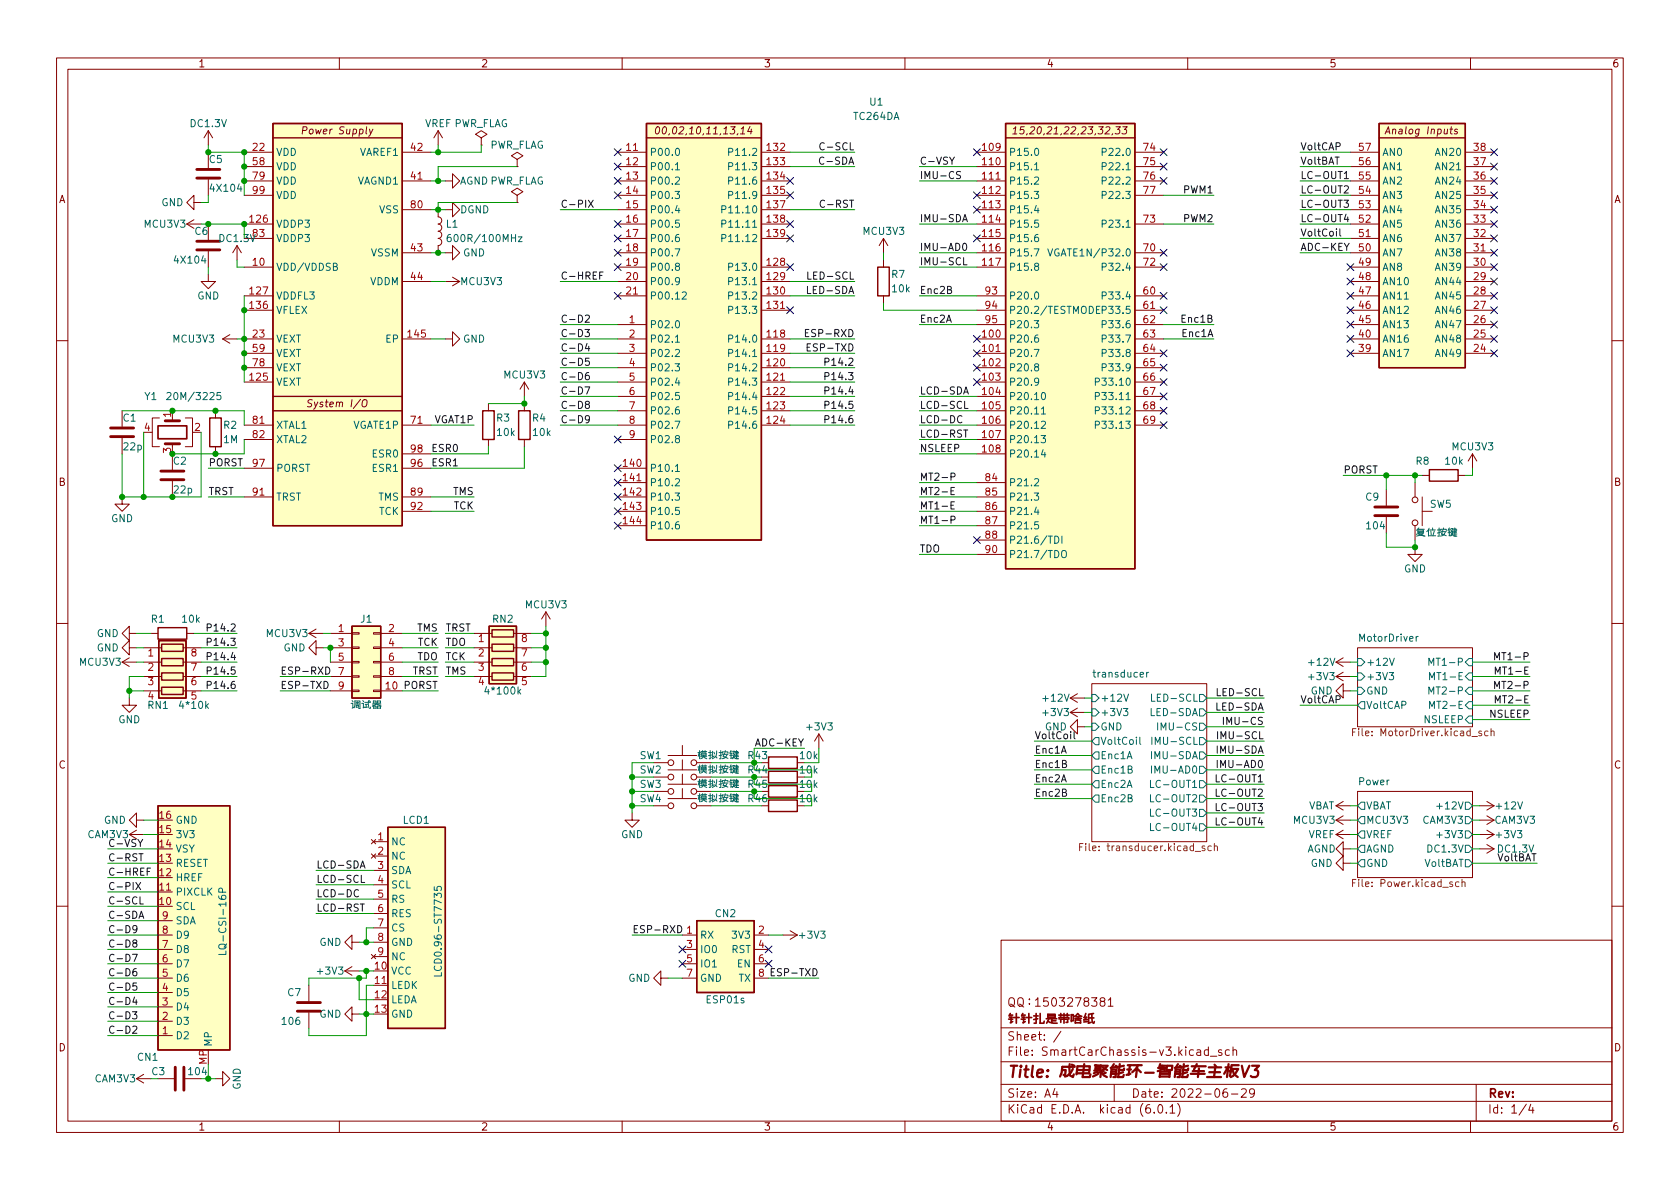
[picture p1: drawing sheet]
<svg xmlns="http://www.w3.org/2000/svg" width="297mm" height="210mm" viewBox="0 0 297 210" stroke-linecap="round" stroke-linejoin="round" font-family="sans-serif">
<defs><g id="words">
<g font-size="2.1" fill="#840000">
<text x="178" y="184">Sheet: /</text>
<text x="178" y="181">þÿ”ˆ”ˆbNf/^&amp;Ue~¸</text>
<text x="178" y="186.7">File: SmartCarChassis-v3.kicad_sch</text>
<text x="178" y="196.9">KiCad E.D.A. kicad (6.0.1)</text>
<text x="178" y="194.1">Size: A4</text>
<text x="200" y="194.1">Date: 2022-06-29</text>
<text x="263" y="194.1">Rev:</text>
<text x="263" y="196.9">Id: 1/4</text>
</g>
<g font-size="1.8" fill="#840000">
<text x="35" y="11.9">1</text>
<text x="85" y="11.9">2</text>
<text x="135" y="11.9">3</text>
<text x="185" y="11.9">4</text>
<text x="235" y="11.9">5</text>
<text x="285" y="11.9">6</text>
<text x="53.8" y="23.7">Power Supply</text>
<text x="117.3" y="23.7">00,02,10,11,13,14</text>
<text x="180.9" y="23.7">15,20,21,22,23,32,33</text>
<text x="245.6" y="23.7">Analog Inputs</text>
<text x="10.3" y="35.9">A</text>
<text x="285.3" y="35.9">A</text>
<text x="55.1" y="72">System I/O</text>
<text x="10.3" y="85.9">B</text>
<text x="285.3" y="85.9">B</text>
<text x="10.3" y="135.9">C</text>
<text x="285.3" y="135.9">C</text>
<text x="10.3" y="185.9">D</text>
<text x="285.3" y="185.9">D</text>
<text x="35" y="199.9">1</text>
<text x="85" y="199.9">2</text>
<text x="135" y="199.9">3</text>
<text x="185" y="199.9">4</text>
<text x="235" y="199.9">5</text>
<text x="285" y="199.9">6</text>
</g>
<g font-size="1.8" fill="#006464">
<text x="33.7" y="22.5">DC1.3V</text>
<text x="75.1" y="22.5">VREFPWR_FLAG</text>
<text x="151" y="21.2">TC264DA</text>
<text x="153.8" y="18.7">U1</text>
<text x="37" y="28.8">C5</text>
<text x="48.8" y="27.6">VDD</text>
<text x="63.6" y="27.6">VAREF1</text>
<text x="86.5" y="26.3">PWR_FLAG</text>
<text x="114.8" y="27.6">P00.0</text>
<text x="129.5" y="27.6">P11.2</text>
<text x="178.3" y="27.6">P15.0</text>
<text x="195.5" y="27.6">P22.0</text>
<text x="244.3" y="27.6">AN0</text>
<text x="254.1" y="27.6">AN20</text>
<text x="37.4" y="33.9">4X104</text>
<text x="48.8" y="30.1">VDD</text>
<text x="48.8" y="32.6">VDD</text>
<text x="48.8" y="35.2">VDD</text>
<text x="63.2" y="32.6">VAGND1</text>
<text x="81.2" y="32.6">AGNDPWR_FLAG</text>
<text x="114.8" y="30.1">P00.1</text>
<text x="114.8" y="32.6">P00.2</text>
<text x="114.8" y="35.2">P00.3</text>
<text x="129.5" y="30.1">P11.3</text>
<text x="129.5" y="32.6">P11.6</text>
<text x="129.5" y="35.2">P11.9</text>
<text x="178.3" y="30.1">P15.1</text>
<text x="178.3" y="32.6">P15.2</text>
<text x="178.3" y="35.2">P15.3</text>
<text x="195.5" y="30.1">P22.1</text>
<text x="195.5" y="32.6">P22.2</text>
<text x="195.5" y="35.2">P22.3</text>
<text x="244.3" y="35.2">AN3</text>
<text x="244.3" y="32.6">AN2</text>
<text x="244.3" y="30.1">AN1</text>
<text x="254.1" y="35.2">AN25</text>
<text x="254.1" y="32.6">AN24</text>
<text x="254.1" y="30.1">AN21</text>
<text x="25.6" y="40.3">MCU3V3</text>
<text x="28.5" y="36.4">GND</text>
<text x="48.8" y="40.3">VDDP3</text>
<text x="67.1" y="37.7">VSS</text>
<text x="78.9" y="40.3">L1</text>
<text x="81.3" y="37.7">DGND</text>
<text x="114.8" y="37.7">P00.4</text>
<text x="114.8" y="40.3">P00.5</text>
<text x="128.5" y="37.7">P11.10</text>
<text x="128.5" y="40.3">P11.11</text>
<text x="152.7" y="41.5">MCU3V3</text>
<text x="178.3" y="37.7">P15.4</text>
<text x="178.3" y="40.3">P15.5</text>
<text x="195.5" y="40.3">P23.1</text>
<text x="244.3" y="40.3">AN5</text>
<text x="244.3" y="37.7">AN4</text>
<text x="254.1" y="40.3">AN36</text>
<text x="254.1" y="37.7">AN35</text>
<text x="31" y="46.6">4X104</text>
<text x="38.8" y="42.8">DC1.3V</text>
<text x="48.8" y="47.9">VDD/VDDSB</text>
<text x="48.8" y="42.8">VDDP3</text>
<text x="65.6" y="45.3">VSSM</text>
<text x="80" y="42.8">600R/100MHz</text>
<text x="81.9" y="45.3">GND</text>
<text x="114.8" y="42.8">P00.6</text>
<text x="114.8" y="45.3">P00.7</text>
<text x="114.8" y="47.9">P00.8</text>
<text x="128.5" y="42.8">P11.12</text>
<text x="129.5" y="47.9">P13.0</text>
<text x="178.3" y="42.8">P15.6</text>
<text x="178.3" y="45.3">P15.7</text>
<text x="178.3" y="47.9">P15.8</text>
<text x="186.7" y="45.3">VGATE1N/P32.0</text>
<text x="195.5" y="47.9">P32.4</text>
<text x="244.3" y="47.9">AN8</text>
<text x="244.3" y="45.3">AN7</text>
<text x="244.3" y="42.8">AN6</text>
<text x="254.1" y="47.9">AN39</text>
<text x="254.1" y="45.3">AN38</text>
<text x="254.1" y="42.8">AN37</text>
<text x="34.9" y="53">GND</text>
<text x="48.8" y="53">VDDFL3</text>
<text x="65.4" y="50.4">VDDM</text>
<text x="81.6" y="50.4">MCU3V3</text>
<text x="114.8" y="50.4">P00.9</text>
<text x="114.8" y="53">P00.12</text>
<text x="129.5" y="50.4">P13.1</text>
<text x="129.5" y="53">P13.2</text>
<text x="157.7" y="49.1">R7</text>
<text x="157.8" y="51.7">10k</text>
<text x="178.3" y="53">P20.0</text>
<text x="195.5" y="53">P33.4</text>
<text x="244.3" y="53">AN11</text>
<text x="244.3" y="50.4">AN10</text>
<text x="254.1" y="53">AN45</text>
<text x="254.1" y="50.4">AN44</text>
<text x="48.8" y="55.5">VFLEX</text>
<text x="114.8" y="58">P02.0</text>
<text x="129.5" y="55.5">P13.3</text>
<text x="178.3" y="55.5">P20.2/TESTMODE</text>
<text x="178.3" y="58">P20.3</text>
<text x="195.5" y="55.5">P33.5</text>
<text x="195.5" y="58">P33.6</text>
<text x="244.3" y="58">AN13</text>
<text x="244.3" y="55.5">AN12</text>
<text x="254.1" y="58">AN47</text>
<text x="254.1" y="55.5">AN46</text>
<text x="30.7" y="60.6">MCU3V3</text>
<text x="48.8" y="60.6">VEXT</text>
<text x="48.8" y="63.1">VEXT</text>
<text x="48.8" y="65.7">VEXT</text>
<text x="68.3" y="60.6">EP</text>
<text x="81.9" y="60.6">GND</text>
<text x="114.8" y="60.6">P02.1</text>
<text x="114.8" y="63.1">P02.2</text>
<text x="114.8" y="65.7">P02.3</text>
<text x="129.5" y="60.6">P14.0</text>
<text x="129.5" y="63.1">P14.1</text>
<text x="129.5" y="65.7">P14.2</text>
<text x="178.3" y="60.6">P20.6</text>
<text x="178.3" y="63.1">P20.7</text>
<text x="178.3" y="65.7">P20.8</text>
<text x="195.5" y="60.6">P33.7</text>
<text x="195.5" y="63.1">P33.8</text>
<text x="195.5" y="65.7">P33.9</text>
<text x="244.3" y="63.1">AN17</text>
<text x="244.3" y="60.6">AN16</text>
<text x="254.1" y="63.1">AN49</text>
<text x="254.1" y="60.6">AN48</text>
<text x="25.6" y="70.7">Y1</text>
<text x="30.4" y="70.7">20M/3225</text>
<text x="48.8" y="68.2">VEXT</text>
<text x="89.2" y="66.9">MCU3V3</text>
<text x="114.8" y="68.2">P02.4</text>
<text x="114.8" y="70.7">P02.5</text>
<text x="129.5" y="68.2">P14.3</text>
<text x="129.5" y="70.7">P14.4</text>
<text x="178.3" y="68.2">P20.9</text>
<text x="178.3" y="70.7">P20.10</text>
<text x="194.5" y="68.2">P33.10</text>
<text x="194.5" y="70.7">P33.11</text>
<text x="21.8" y="74.5">C1</text>
<text x="39.6" y="75.8">R2</text>
<text x="48.8" y="75.8">XTAL1</text>
<text x="62.4" y="75.8">VGATE1P</text>
<text x="87.8" y="74.5">R3</text>
<text x="88" y="77.1">10k</text>
<text x="94.2" y="74.5">R4</text>
<text x="94.3" y="77.1">10k</text>
<text x="114.8" y="73.3">P02.6</text>
<text x="114.8" y="75.8">P02.7</text>
<text x="129.5" y="73.3">P14.5</text>
<text x="129.5" y="75.8">P14.6</text>
<text x="178.3" y="73.3">P20.11</text>
<text x="178.3" y="75.8">P20.12</text>
<text x="194.5" y="73.3">P33.12</text>
<text x="194.5" y="75.8">P33.13</text>
<text x="21.9" y="79.6">22p</text>
<text x="30.7" y="82.2">C2</text>
<text x="39.6" y="78.4">1M</text>
<text x="48.8" y="78.4">XTAL2</text>
<text x="48.8" y="83.4">PORST</text>
<text x="66" y="83.4">ESR1</text>
<text x="66" y="80.9">ESR0</text>
<text x="114.8" y="83.4">P10.1</text>
<text x="114.8" y="78.4">P02.8</text>
<text x="178.3" y="78.4">P20.13</text>
<text x="178.3" y="80.9">P20.14</text>
<text x="250.4" y="82.2">R8</text>
<text x="255.6" y="82.2">10k</text>
<text x="256.8" y="79.6">MCU3V3</text>
<text x="30.8" y="87.2">22p</text>
<text x="48.8" y="88.5">TRST</text>
<text x="66.9" y="88.5">TMS</text>
<text x="114.8" y="86">P10.2</text>
<text x="114.8" y="88.5">P10.3</text>
<text x="178.3" y="86">P21.2</text>
<text x="178.3" y="88.5">P21.3</text>
<text x="241.5" y="88.5">C9</text>
<text x="252.8" y="89.8">SW5</text>
<text x="19.6" y="92.3">GND</text>
<text x="67" y="91.1">TCK</text>
<text x="114.8" y="91.1">P10.5</text>
<text x="114.8" y="93.6">P10.6</text>
<text x="178.3" y="91.1">P21.4</text>
<text x="178.3" y="93.6">P21.5</text>
<text x="241.7" y="93.6">104</text>
<text x="178.3" y="96.1">P21.6/TDI</text>
<text x="178.3" y="98.7">P21.7/TDO</text>
<text x="248.2" y="101.2">GND</text>
<text x="93" y="107.6">MCU3V3</text>
<text x="17.1" y="112.6">GND</text>
<text x="26.8" y="110.1">R1</text>
<text x="32.3" y="110.1">10k</text>
<text x="47.2" y="112.6">MCU3V3</text>
<text x="63.8" y="110.1">J1</text>
<text x="87.1" y="110.1">RN2</text>
<text x="240.5" y="113.4">MotorDriver</text>
<text x="14.1" y="117.7">MCU3V3</text>
<text x="17.1" y="115.2">GND</text>
<text x="50.1" y="115.2">GND</text>
<text x="193.6" y="119.8">transducer</text>
<text x="231.5" y="117.7">+12V</text>
<text x="241.5" y="117.7">+12V</text>
<text x="253.6" y="117.7">MT1-P</text>
<text x="26.2" y="125.3">RN1</text>
<text x="32" y="125.3">4*10k</text>
<text x="86.1" y="122.8">4*100k</text>
<text x="184.5" y="124.1">+12V</text>
<text x="194.5" y="124.1">+12V</text>
<text x="204.2" y="124.1">LED-SCL</text>
<text x="231.5" y="120.3">+3V3</text>
<text x="241.5" y="120.3">+3V3</text>
<text x="241.5" y="125.3">VoltCAP</text>
<text x="241.5" y="122.8">GND</text>
<text x="253.6" y="125.3">MT2-E</text>
<text x="253.6" y="122.8">MT2-P</text>
<text x="253.6" y="120.3">MT1-E</text>
<text x="20.9" y="127.9">GND</text>
<text x="142.8" y="129.2">+3V3</text>
<text x="184.5" y="126.6">+3V3</text>
<text x="194.5" y="126.6">+3V3</text>
<text x="194.5" y="131.7">VoltCoil</text>
<text x="194.5" y="129.2">GND</text>
<text x="204" y="126.6">LED-SDA</text>
<text x="204.5" y="131.7">IMU-SCL</text>
<text x="205.6" y="129.2">IMU-CS</text>
<text x="251.8" y="127.9">NSLEEP</text>
<text x="113.1" y="134.2">SW1</text>
<text x="113.1" y="136.8">SW2</text>
<text x="132.3" y="136.8">R44</text>
<text x="194.5" y="134.2">Enc1A</text>
<text x="194.5" y="136.8">Enc1B</text>
<text x="204.3" y="134.2">IMU-SDA</text>
<text x="204.5" y="136.8">IMU-AD0</text>
<text x="113.1" y="139.3">SW3</text>
<text x="113.1" y="141.9">SW4</text>
<text x="132.3" y="141.9">R46</text>
<text x="194.5" y="139.3">Enc2A</text>
<text x="194.5" y="141.9">Enc2B</text>
<text x="204.2" y="141.9">LC-OUT2</text>
<text x="204.2" y="139.3">LC-OUT1</text>
<text x="231.3" y="143.1">VBAT</text>
<text x="240.3" y="138.8">Power</text>
<text x="241.5" y="143.1">VBAT</text>
<text x="254.7" y="143.1">+12V</text>
<text x="264.7" y="143.1">+12V</text>
<text x="15.5" y="148.2">CAM3V3</text>
<text x="18.4" y="145.7">GND</text>
<text x="31" y="148.2">3V3</text>
<text x="31" y="145.7">GND</text>
<text x="69.1" y="149.5">NC</text>
<text x="71.3" y="145.7">LCD1</text>
<text x="109.8" y="148.2">GND</text>
<text x="204.2" y="146.9">LC-OUT4</text>
<text x="204.2" y="144.4">LC-OUT3</text>
<text x="228.8" y="145.7">MCU3V3</text>
<text x="231.3" y="148.2">VREF</text>
<text x="241.5" y="145.7">MCU3V3</text>
<text x="241.5" y="148.2">VREF</text>
<text x="251.7" y="145.7">CAM3V3</text>
<text x="254.7" y="148.2">+3V3</text>
<text x="264.3" y="145.7">CAM3V3</text>
<text x="264.7" y="148.2">+3V3</text>
<text x="31" y="155.8">HREF</text>
<text x="31" y="153.3">RESET</text>
<text x="31" y="150.7">VSY</text>
<text x="69.1" y="152">NC</text>
<text x="69.1" y="154.6">SDA</text>
<text x="231.1" y="150.7">AGND</text>
<text x="231.7" y="153.3">GND</text>
<text x="241.5" y="153.3">GND</text>
<text x="241.5" y="150.7">AGND</text>
<text x="251.9" y="153.3">VoltBAT</text>
<text x="252.7" y="150.7">DC1.3V</text>
<text x="31" y="160.9">SCL</text>
<text x="31" y="158.4">PIXCLK</text>
<text x="69.1" y="157.1">SCL</text>
<text x="69.1" y="159.6">RS</text>
<text x="31" y="166">D9</text>
<text x="31" y="163.4">SDA</text>
<text x="40" y="167.8" transform="rotate(-90 40 167.8)">LQ-CSI-16P</text>
<text x="56.5" y="167.3">GND</text>
<text x="69.1" y="162.2">RES</text>
<text x="69.1" y="164.7">CS</text>
<text x="69.1" y="167.3">GND</text>
<text x="123.7" y="166">RX</text>
<text x="126.5" y="162.2">CN2</text>
<text x="129.7" y="166">3V3</text>
<text x="141.5" y="166">+3V3</text>
<text x="31" y="173.6">D6</text>
<text x="31" y="171.1">D7</text>
<text x="31" y="168.5">D8</text>
<text x="56.3" y="172.3">+3V3</text>
<text x="69.1" y="172.3">VCC</text>
<text x="69.1" y="169.8">NC</text>
<text x="78.1" y="171.6" transform="rotate(-90 78.1 171.6)">LCD0.96-ST7735</text>
<text x="111.1" y="173.6">GND</text>
<text x="123.7" y="168.5">IO0</text>
<text x="123.7" y="171.1">IO1</text>
<text x="123.7" y="173.6">GND</text>
<text x="129.3" y="168.5">RST</text>
<text x="130.4" y="171.1">EN</text>
<text x="130.6" y="173.6">TX</text>
<text x="31" y="178.7">D4</text>
<text x="31" y="176.1">D5</text>
<text x="50.9" y="176.1">C7</text>
<text x="56.5" y="180">GND</text>
<text x="69.1" y="174.9">LEDK</text>
<text x="69.1" y="177.4">LEDA</text>
<text x="69.1" y="180">GND</text>
<text x="125" y="177.4">ESP01s</text>
<text x="31" y="183.8">D2</text>
<text x="31" y="181.2">D3</text>
<text x="37.5" y="185.2" transform="rotate(-90 37.5 185.2)">MP</text>
<text x="50" y="181.2">106</text>
<text x="16.8" y="191.4">CAM3V3</text>
<text x="24.3" y="187.6">CN1</text>
<text x="42.5" y="192.7" transform="rotate(-90 42.5 192.7)">GND</text>
</g>
<g font-size="1.8" fill="#a90000">
<text x="44.7" y="26.7">22</text>
<text x="44.7" y="29.2">58</text>
<text x="72.7" y="26.7">42</text>
<text x="110.8" y="26.7">11</text>
<text x="110.8" y="29.2">12</text>
<text x="135.7" y="26.7">132</text>
<text x="135.7" y="29.2">133</text>
<text x="173.8" y="26.7">109</text>
<text x="173.8" y="29.2">110</text>
<text x="202.2" y="26.7">74</text>
<text x="202.2" y="29.2">75</text>
<text x="240.3" y="29.2">56</text>
<text x="240.3" y="26.7">57</text>
<text x="260.6" y="29.2">37</text>
<text x="260.6" y="26.7">38</text>
<text x="44.7" y="31.7">79</text>
<text x="44.7" y="34.3">99</text>
<text x="72.7" y="31.7">41</text>
<text x="110.8" y="31.7">13</text>
<text x="110.8" y="34.3">14</text>
<text x="135.7" y="31.7">134</text>
<text x="135.7" y="34.3">135</text>
<text x="173.8" y="31.7">111</text>
<text x="173.8" y="34.3">112</text>
<text x="202.2" y="31.7">76</text>
<text x="202.2" y="34.3">77</text>
<text x="240.3" y="34.3">54</text>
<text x="240.3" y="31.7">55</text>
<text x="260.6" y="34.3">35</text>
<text x="260.6" y="31.7">36</text>
<text x="44.2" y="39.4">126</text>
<text x="44.7" y="41.9">83</text>
<text x="72.7" y="36.8">80</text>
<text x="110.8" y="36.8">15</text>
<text x="110.8" y="39.4">16</text>
<text x="110.8" y="41.9">17</text>
<text x="135.7" y="36.8">137</text>
<text x="135.7" y="39.4">138</text>
<text x="135.7" y="41.9">139</text>
<text x="173.8" y="36.8">113</text>
<text x="173.8" y="39.4">114</text>
<text x="173.8" y="41.9">115</text>
<text x="202.2" y="39.4">73</text>
<text x="240.3" y="41.9">51</text>
<text x="240.3" y="39.4">52</text>
<text x="240.3" y="36.8">53</text>
<text x="260.6" y="41.9">32</text>
<text x="260.6" y="39.4">33</text>
<text x="260.6" y="36.8">34</text>
<text x="44.7" y="47">10</text>
<text x="72.7" y="44.4">43</text>
<text x="110.8" y="44.4">18</text>
<text x="110.8" y="47">19</text>
<text x="135.7" y="47">128</text>
<text x="173.8" y="44.4">116</text>
<text x="173.8" y="47">117</text>
<text x="202.2" y="44.4">70</text>
<text x="202.2" y="47">72</text>
<text x="240.3" y="47">49</text>
<text x="240.3" y="44.4">50</text>
<text x="260.6" y="47">30</text>
<text x="260.6" y="44.4">31</text>
<text x="44.2" y="52.1">127</text>
<text x="72.7" y="49.5">44</text>
<text x="110.8" y="49.5">20</text>
<text x="110.8" y="52.1">21</text>
<text x="135.7" y="49.5">129</text>
<text x="135.7" y="52.1">130</text>
<text x="174.3" y="52.1">93</text>
<text x="202.2" y="52.1">60</text>
<text x="240.3" y="52.1">47</text>
<text x="240.3" y="49.5">48</text>
<text x="260.6" y="52.1">28</text>
<text x="260.6" y="49.5">29</text>
<text x="44.2" y="54.6">136</text>
<text x="44.7" y="59.7">23</text>
<text x="72.2" y="59.7">145</text>
<text x="111.3" y="57.1">1</text>
<text x="111.3" y="59.7">2</text>
<text x="135.7" y="59.7">118</text>
<text x="135.7" y="54.6">131</text>
<text x="173.8" y="59.7">100</text>
<text x="174.3" y="54.6">94</text>
<text x="174.3" y="57.1">95</text>
<text x="202.2" y="54.6">61</text>
<text x="202.2" y="57.1">62</text>
<text x="202.2" y="59.7">63</text>
<text x="240.3" y="59.7">40</text>
<text x="240.3" y="57.1">45</text>
<text x="240.3" y="54.6">46</text>
<text x="260.6" y="59.7">25</text>
<text x="260.6" y="57.1">26</text>
<text x="260.6" y="54.6">27</text>
<text x="44.7" y="62.2">59</text>
<text x="44.7" y="64.8">78</text>
<text x="111.3" y="62.2">3</text>
<text x="111.3" y="64.8">4</text>
<text x="135.7" y="62.2">119</text>
<text x="135.7" y="64.8">120</text>
<text x="173.8" y="62.2">101</text>
<text x="173.8" y="64.8">102</text>
<text x="202.2" y="62.2">64</text>
<text x="202.2" y="64.8">65</text>
<text x="240.3" y="62.2">39</text>
<text x="260.6" y="62.2">24</text>
<text x="44.2" y="67.3">125</text>
<text x="111.3" y="67.3">5</text>
<text x="111.3" y="69.8">6</text>
<text x="135.7" y="67.3">121</text>
<text x="135.7" y="69.8">122</text>
<text x="173.8" y="67.3">103</text>
<text x="173.8" y="69.8">104</text>
<text x="202.2" y="67.3">66</text>
<text x="202.2" y="69.8">67</text>
<text x="25.5" y="76.2">4</text>
<text x="30.2" y="73.8" transform="rotate(-90 30.2 73.8)">1</text>
<text x="34.4" y="76.2">2</text>
<text x="44.7" y="74.9">81</text>
<text x="44.7" y="77.5">82</text>
<text x="72.7" y="74.9">71</text>
<text x="111.3" y="72.4">7</text>
<text x="111.3" y="74.9">8</text>
<text x="111.3" y="77.5">9</text>
<text x="135.7" y="72.4">123</text>
<text x="135.7" y="74.9">124</text>
<text x="173.8" y="72.4">105</text>
<text x="173.8" y="74.9">106</text>
<text x="173.8" y="77.5">107</text>
<text x="202.2" y="72.4">68</text>
<text x="202.2" y="74.9">69</text>
<text x="30.2" y="80.1" transform="rotate(-90 30.2 80.1)">3</text>
<text x="44.7" y="82.5">97</text>
<text x="72.7" y="82.5">96</text>
<text x="72.7" y="80">98</text>
<text x="110.3" y="82.5">140</text>
<text x="173.8" y="80">108</text>
<text x="44.7" y="87.6">91</text>
<text x="72.7" y="87.6">89</text>
<text x="110.3" y="85.1">141</text>
<text x="110.3" y="87.6">142</text>
<text x="174.3" y="85.1">84</text>
<text x="174.3" y="87.6">85</text>
<text x="72.7" y="90.2">92</text>
<text x="110.3" y="90.2">143</text>
<text x="110.3" y="92.7">144</text>
<text x="174.3" y="90.2">86</text>
<text x="174.3" y="92.7">87</text>
<text x="174.3" y="95.2">88</text>
<text x="174.3" y="97.8">90</text>
<text x="59.8" y="111.8">1</text>
<text x="68.7" y="111.8">2</text>
<text x="84.6" y="113.5">1</text>
<text x="92.2" y="113.5">8</text>
<text x="26.2" y="116.1">1</text>
<text x="26.2" y="118.6">2</text>
<text x="33.8" y="118.6">7</text>
<text x="33.8" y="116.1">8</text>
<text x="59.8" y="114.3">3</text>
<text x="59.8" y="116.8">5</text>
<text x="59.8" y="119.4">7</text>
<text x="68.7" y="114.3">4</text>
<text x="68.7" y="116.8">6</text>
<text x="68.7" y="119.4">8</text>
<text x="84.6" y="116.1">2</text>
<text x="84.6" y="118.6">3</text>
<text x="92.2" y="118.6">6</text>
<text x="92.2" y="116.1">7</text>
<text x="26.2" y="121.2">3</text>
<text x="26.2" y="123.7">4</text>
<text x="33.8" y="123.7">5</text>
<text x="33.8" y="121.2">6</text>
<text x="59.8" y="121.9">9</text>
<text x="84.6" y="121.2">4</text>
<text x="92.2" y="121.2">5</text>
<text x="28.2" y="149.9">14</text>
<text x="28.2" y="147.3">15</text>
<text x="28.2" y="144.8">16</text>
<text x="66.8" y="148.6">1</text>
<text x="28.2" y="154.9">12</text>
<text x="28.2" y="152.4">13</text>
<text x="66.8" y="151.1">2</text>
<text x="66.8" y="153.7">3</text>
<text x="28.2" y="160">10</text>
<text x="28.2" y="157.5">11</text>
<text x="66.8" y="156.2">4</text>
<text x="66.8" y="158.7">5</text>
<text x="66.8" y="161.3">6</text>
<text x="28.7" y="167.6">7</text>
<text x="28.7" y="165.1">8</text>
<text x="28.7" y="162.6">9</text>
<text x="66.8" y="163.8">7</text>
<text x="66.8" y="166.4">8</text>
<text x="121.4" y="165.1">1</text>
<text x="121.4" y="167.6">3</text>
<text x="134.1" y="165.1">2</text>
<text x="134.1" y="167.6">4</text>
<text x="28.7" y="172.7">5</text>
<text x="28.7" y="170.2">6</text>
<text x="66.3" y="171.4">10</text>
<text x="66.3" y="174">11</text>
<text x="66.8" y="168.9">9</text>
<text x="121.4" y="170.2">5</text>
<text x="121.4" y="172.7">7</text>
<text x="134.1" y="170.2">6</text>
<text x="134.1" y="172.7">8</text>
<text x="28.7" y="177.8">3</text>
<text x="28.7" y="175.3">4</text>
<text x="66.3" y="176.5">12</text>
<text x="66.3" y="179.1">13</text>
<text x="28.7" y="182.9">1</text>
<text x="28.7" y="180.3">2</text>
<text x="36.6" y="188.3" transform="rotate(-90 36.6 188.3)">MP</text>
</g>
<g font-size="1.8" fill="#0f0f0f">
<text x="145.5" y="29.1">C-SDA</text>
<text x="145.7" y="26.6">C-SCL</text>
<text x="162.6" y="29.1">C-VSY</text>
<text x="229.9" y="29.1">VoltBAT</text>
<text x="229.9" y="26.6">VoltCAP</text>
<text x="162.6" y="31.6">IMU-CS</text>
<text x="209.3" y="34.2">PWM1</text>
<text x="229.9" y="34.2">LC-OUT2</text>
<text x="229.9" y="31.6">LC-OUT1</text>
<text x="99.1" y="36.7">C-PIX</text>
<text x="145.7" y="36.7">C-RST</text>
<text x="162.6" y="39.3">IMU-SDA</text>
<text x="209.3" y="39.3">PWM2</text>
<text x="229.9" y="41.8">VoltCoil</text>
<text x="229.9" y="36.7">LC-OUT3</text>
<text x="229.9" y="39.3">LC-OUT4</text>
<text x="162.6" y="44.3">IMU-AD0</text>
<text x="162.6" y="46.9">IMU-SCL</text>
<text x="229.9" y="44.3">ADC-KEY</text>
<text x="99.1" y="49.4">C-HREF</text>
<text x="143.3" y="52">LED-SDA</text>
<text x="143.5" y="49.4">LED-SCL</text>
<text x="162.6" y="52">Enc2B</text>
<text x="99.1" y="57">C-D2</text>
<text x="99.1" y="59.6">C-D3</text>
<text x="143.3" y="59.6">ESP-RXD</text>
<text x="162.6" y="57">Enc2A</text>
<text x="209.1" y="59.6">Enc1A</text>
<text x="209.1" y="57">Enc1B</text>
<text x="99.1" y="62.1">C-D4</text>
<text x="99.1" y="64.7">C-D5</text>
<text x="143.5" y="62.1">ESP-TXD</text>
<text x="146.5" y="64.7">P14.2</text>
<text x="99.1" y="69.7">C-D7</text>
<text x="99.1" y="67.2">C-D6</text>
<text x="146.5" y="69.7">P14.4</text>
<text x="146.5" y="67.2">P14.3</text>
<text x="162.6" y="69.7">LCD-SDA</text>
<text x="76.7" y="74.8">VGAT1P</text>
<text x="99.1" y="74.8">C-D9</text>
<text x="99.1" y="72.3">C-D8</text>
<text x="146.5" y="74.8">P14.6</text>
<text x="146.5" y="72.3">P14.5</text>
<text x="162.6" y="72.3">LCD-SCL</text>
<text x="162.6" y="77.4">LCD-RST</text>
<text x="162.6" y="74.8">LCD-DC</text>
<text x="36.8" y="82.4">PORST</text>
<text x="76.2" y="82.4">ESR1</text>
<text x="76.2" y="79.9">ESR0</text>
<text x="162.6" y="79.9">NSLEEP</text>
<text x="237.5" y="83.7">PORST</text>
<text x="36.8" y="87.5">TRST</text>
<text x="80.1" y="87.5">TMS</text>
<text x="162.6" y="85">MT2-P</text>
<text x="162.6" y="87.5">MT2-E</text>
<text x="80.2" y="90.1">TCK</text>
<text x="162.6" y="92.6">MT1-P</text>
<text x="162.6" y="90.1">MT1-E</text>
<text x="162.6" y="97.7">TDO</text>
<text x="37.3" y="111.7">P14.2</text>
<text x="73.7" y="111.7">TMS</text>
<text x="78.7" y="111.7">TRST</text>
<text x="37.3" y="114.2">P14.3</text>
<text x="37.3" y="119.3">P14.5</text>
<text x="37.3" y="116.7">P14.4</text>
<text x="49.5" y="119.3">ESP-RXD</text>
<text x="72.9" y="119.3">TRST</text>
<text x="73.7" y="116.7">TDO</text>
<text x="73.8" y="114.2">TCK</text>
<text x="78.7" y="119.3">TMS</text>
<text x="78.7" y="116.7">TCK</text>
<text x="78.7" y="114.2">TDO</text>
<text x="265.2" y="116.7">MT1-P</text>
<text x="265.2" y="119.3">MT1-E</text>
<text x="37.3" y="121.8">P14.6</text>
<text x="49.5" y="121.8">ESP-TXD</text>
<text x="68.2" y="121.9">10 PORST</text>
<text x="215.7" y="125.6">LED-SDA</text>
<text x="215.9" y="123.1">LED-SCL</text>
<text x="229.9" y="124.4">VoltCAP</text>
<text x="231.7" y="122.8">GND</text>
<text x="265.2" y="121.8">MT2-P</text>
<text x="265.2" y="124.4">MT2-E</text>
<text x="134.2" y="132">ADC-KEY</text>
<text x="182.9" y="130.7">VoltCoil</text>
<text x="184.7" y="129.2">GND</text>
<text x="216.2" y="130.7">IMU-SCL</text>
<text x="217.2" y="128.2">IMU-CS</text>
<text x="263.4" y="126.9">NSLEEP</text>
<text x="182.9" y="135.8">Enc1B</text>
<text x="182.9" y="133.2">Enc1A</text>
<text x="216" y="133.2">IMU-SDA</text>
<text x="216.2" y="135.8">IMU-AD0</text>
<text x="182.9" y="140.9">Enc2B</text>
<text x="182.9" y="138.3">Enc2A</text>
<text x="215.9" y="138.3">LC-OUT1</text>
<text x="215.9" y="140.9">LC-OUT2</text>
<text x="215.9" y="143.4">LC-OUT3</text>
<text x="19" y="149.8">C-VSY</text>
<text x="215.9" y="145.9">LC-OUT4</text>
<text x="19" y="154.8">C-HREF</text>
<text x="19" y="152.3">C-RST</text>
<text x="55.9" y="153.6">LCD-SDA</text>
<text x="264.8" y="152.3">VoltBAT</text>
<text x="264.9" y="150.7">DC1.3V</text>
<text x="19" y="157.4">C-PIX</text>
<text x="19" y="159.9">C-SCL</text>
<text x="55.9" y="158.6">LCD-DC</text>
<text x="55.9" y="161.2">LCD-RST</text>
<text x="55.9" y="156.1">LCD-SCL</text>
<text x="19" y="167.5">C-D8</text>
<text x="19" y="165">C-D9</text>
<text x="19" y="162.5">C-SDA</text>
<text x="111.8" y="165">ESP-RXD</text>
<text x="19" y="170.1">C-D7</text>
<text x="19" y="172.6">C-D6</text>
<text x="137.1" y="172.6">ESP-TXD</text>
<text x="19" y="175.2">C-D5</text>
<text x="19" y="177.7">C-D4</text>
<text x="19" y="180.2">C-D3</text>
<text x="19" y="182.8">C-D2</text>
</g>
<g font-size="1.8" fill="#009600">
<text x="34.5" y="41.5">C6</text>
<text x="127" y="134.2">þÿj!bßc •.</text>
<text x="127" y="136.8">þÿj!bßc •.</text>
<text x="132.3" y="134.2">R43</text>
<text x="141.5" y="134.2">10k</text>
<text x="141.5" y="136.8">10k</text>
<text x="127" y="139.3">þÿj!bßc •.</text>
<text x="127" y="141.9">þÿj!bßc •.</text>
<text x="132.3" y="139.3">R45</text>
<text x="141.5" y="139.3">10k</text>
<text x="141.5" y="141.9">10k</text>
<text x="26.9" y="190.1">C3</text>
<text x="33.4" y="190.1">104</text>
</g>
<g font-size="1.8" fill="#725600">
<text x="240.1" y="130.2">File: MotorDriver.kicad_sch</text>
<text x="191.9" y="150.5">File: transducer.kicad_sch</text>
<text x="239.8" y="156.8">File: Power.kicad_sch</text>
</g>
</g></defs>
<g fill="none" stroke="#840000" stroke-width=".18">
<path d="M10 10.2h277v190.1h-277zM12 12.2h273v186.1h-273zM60 10.2v2M110 10.2v2M160 10.2v2M210 10.2v2M260 10.2v2M33 39.6h2.6M33 39.6l1.3 .8M34.3 35.8v-1.3l-1.3 1.3 1.3 1.3v-1.3h1.3M34.3 38.9l-1.3 .7M36.8 23.1l-.7 1.3"/>
<path d="M36.8 23.1v2.5M36.8 26.9v2.8M36.8 31.7v2.8M36.8 39.6v2.8M36.8 23.1l.8 1.3M43.2 26.9h5.1M43.2 29.5h5.1M43.2 32h5.1M43.2 34.5h5.1M43.2 39.6h5.1M65.9 22.8l-.5 1.2-.2 .1M71.1 26.9h5.1"/>
<path d="M71.1 32h5.1M71.1 37.1h5.1M77.5 37.1v1.2a.64 .64 0 0 1 .6 .7 .64 .64 0 0 1-.6 .6 .64 .64 0 0 1 .6 .7 .64 .64 0 0 1-.6 .6 .64 .64 0 0 1 .6 .6 .64 .64 0 0 1-.6 .7 .64 .64 0 0 1 .6 .6 .64 .64 0 0 1-.6 .6v1.3M77.5 23.1v2.5M77.5 23.1l-.8 1.3M77.5 23.1l.7 1.3M78.7 37.1h1.3v-1.3l1.3 1.3-1.3 1.2v-1.2M78.7 32h1.3v-1.3l1.3 1.3-1.3 1.3v-1.3M85.1 24.4l1-.7-1-.6-1 .6 1 .7v1.2M85.1 25.6h.1M91.4 34.5l1.1-.6-1.1-.6-1 .6 1 .6v1.3M91.4 35.8h.1"/>
<path d="M91.4 28.2l1.1-.6-1.1-.7-1 .7 1 .6v1.3M91.4 29.5h.1M109.2 26.9h5.1M109.2 29.5h5.1M109.2 32h5.1M109.2 34.5h5.1M109.2 37.1h5.1M109.2 39.6h5.1M116.1 22.5l.3-.1a.75 .75 0 0 1-.3 1.3l-.2-.1v-.4zM132.6 22.4l-.4 .9h.8M132.9 22.8l-.2 .9M134.6 26.9h5.1"/>
<path d="M134.6 29.5h5.1M134.6 32h5.1M134.6 34.5h5.1M134.6 37.1h5.1M134.6 39.6h5.1M172.7 26.9h5.1M172.7 29.5h5.1M172.7 32h5.1M172.7 34.5h5.1M172.7 37.1h5.1M172.7 39.6h5.1M179.1 23.7h.7"/>
<path d="M179.2 22.8l.4-.4-.2 1.3M181.1 22.4h-.6l-.1 .6 .2-.1 .4 .1 .1 .1-.1 .5-.2 .1-.5-.1M198.5 22.4h.8l-.5 .5 .4 .1-.1 .6-.2 .1-.5-.1M200.7 26.9h5M200.7 29.5h5M200.7 32h5M200.7 34.5h5M200.7 39.6h5M238.8 26.9h5M238.8 29.5h5M238.8 32h5M238.8 34.5h5"/>
<path d="M238.8 37.1h5M238.8 39.6h5M244.9 23.7l.6-1.3 .2 1.3M257.7 22.9l-.3-.1-.2 .3 .4 .2v.3h-.5M259.1 26.9h5.1M259.1 29.5h5.1M259.1 32h5.1M259.1 34.5h5.1M259.1 37.1h5.1M259.1 39.6h5.1M36.8 48.5v1.3h1.3l-1.3 1.2-1.2-1.2h1.2M36.8 44.4v2.8"/>
<path d="M39.4 59.9l1.2 .8M39.4 59.9h2.5M40.6 59.2l-1.2 .7M41.9 43.4l-.8 1.3M41.9 43.4v2.6M41.9 43.4l.8 1.3M43.2 59.9h5.1M43.2 47.2h5.1M43.2 42.2h5.1M43.2 52.3h5.1M43.2 54.9h5.1M71.1 49.8h5.1"/>
<path d="M71.1 59.9h5.1M71.1 44.7h5.1M78.7 59.9h1.3v-1.2l1.3 1.2-1.3 1.3v-1.3M78.7 44.7h1.3v-1.3l1.3 1.3-1.3 1.3v-1.3M78.7 49.8h2.6M80 49l1.3 .8M81.3 49.8l-1.3 .7M109.2 49.8h5.1M109.2 59.9h5.1M109.2 57.4h5.1M109.2 47.2h5.1M109.2 42.2h5.1"/>
<path d="M109.2 44.7h5.1M109.2 52.3h5.1M134.6 49.8h5.1M134.6 59.9h5.1M134.6 47.2h5.1M134.6 42.2h5.1M134.6 52.3h5.1M134.6 54.9h5.1M156.2 42.2l-.8 1.2M156.2 42.2v2.5M156.2 46v1.2M156.2 52.3v1.3"/>
<path d="M156.2 42.2l.8 1.2M172.7 59.9h5.1M172.7 57.4h5.1M172.7 47.2h5.1M172.7 42.2h5.1M172.7 44.7h5.1M172.7 52.3h5.1M172.7 54.9h5.1M200.7 59.9h5M200.7 57.4h5M200.7 47.2h5M200.7 44.7h5"/>
<path d="M200.7 52.3h5M200.7 54.9h5M238.8 49.8h5M238.8 59.9h5M238.8 57.4h5M238.8 47.2h5M238.8 42.2h5M238.8 44.7h5M238.8 52.3h5M238.8 54.9h5M259.1 49.8h5.1M259.1 59.9h5.1"/>
<path d="M259.1 57.4h5.1M259.1 47.2h5.1M259.1 42.2h5.1M259.1 44.7h5.1M259.1 52.3h5.1M259.1 54.9h5.1M10 60.2h2M21.6 72.6v2.8M21.6 77.5v2.8M28.2 73.9h-1.3v5.1h1.3M30.5 73.9v.5M30.5 78.5v.5"/>
<path d="M32.8 73.9h1.2v5.1h-1.2M38.1 72.6v1.3M38.1 79v1.3M43.2 62.5h5.1M43.2 65h5.1M43.2 67.6h5.1M43.2 75.2h5.1M43.2 77.7h5.1M55.2 70.7h-.5l-.2 .2 .1 .3 .5 .3-.1 .3-.2 .1h-.5M64.2 70.9l.2-.2h.4a.75 .75 0 0 1-.5 1.2h-.2a.95 .95 0 0 1 .1-1zM71.1 75.2h5.1M86.4 71.4v1.2"/>
<path d="M86.4 77.7v1.3M92.7 67.6v2.5M92.7 71.4v1.2M92.7 77.7v1.3M92.7 67.6l-.8 1.2M92.7 67.6l.8 1.2M109.2 62.5h5.1M109.2 65h5.1M109.2 67.6h5.1M109.2 70.1h5.1M109.2 72.6h5.1M109.2 75.2h5.1"/>
<path d="M109.2 77.7h5.1M134.6 62.5h5.1M134.6 65h5.1M134.6 67.6h5.1M134.6 70.1h5.1M134.6 72.6h5.1M134.6 75.2h5.1M172.7 62.5h5.1M172.7 65h5.1M172.7 67.6h5.1M172.7 70.1h5.1M172.7 72.6h5.1"/>
<path d="M172.7 75.2h5.1M172.7 77.7h5.1M200.7 62.5h5M200.7 65h5M200.7 67.6h5M200.7 70.1h5M200.7 72.6h5M200.7 75.2h5M238.8 62.5h5M259.1 62.5h5.1M285 60.2h2M21.6 87.9v1.2h1.3l-1.3 1.3-1.3-1.3h1.3"/>
<path d="M30.5 80.3v2.8M30.5 85.1v2.8M43.2 82.8h5.1M43.2 87.9h5.1M71.1 90.4h5.1M71.1 80.3h5.1M71.1 82.8h5.1M71.1 87.9h5.1M109.2 90.4h5.1M109.2 82.8h5.1M109.2 85.3h5.1M109.2 87.9h5.1"/>
<path d="M109.2 93h5.1M172.7 90.4h5.1M172.7 80.3h5.1M172.7 85.3h5.1M172.7 87.9h5.1M172.7 93h5.1M172.7 95.5h5.1M172.7 98h5.1M245.1 86.6v2.8M245.1 91.4v2.8M250.2 96.8v1.2h1.3l-1.3 1.3-1.3-1.3h1.3M250.2 85.3v2.6"/>
<path d="M250.2 93v2.5M251.5 84.1h1.2M251.5 90.4h1.7M251.5 87.9v5.1M257.8 84.1h1.3M260.3 80.3l-.7 1.2M260.3 80.3v2.5M260.3 80.3l.8 1.2M10 110.2h2M21.6 117.1h2.5M21.6 117.1l1.3 .8M22.9 114.5v-1.2l-1.3 1.2 1.3 1.3v-1.3h1.2"/>
<path d="M22.9 112v-1.3l-1.3 1.3 1.3 1.3v-1.3h1.2M22.9 116.3l-1.3 .8M25.4 114.5h3.2M25.4 117.1h3.2M25.4 119.6h3.2M26.7 112h1.2M32.4 114.5h3.2M32.4 117.1h3.2M32.4 119.6h3.2M33 112h1.3M54.6 112h2.5M54.6 112l1.3 .8"/>
<path d="M55.9 114.5v-1.2l-1.3 1.2 1.3 1.3v-1.3h1.2M55.9 111.2l-1.3 .8M58.4 114.5h3.8M58.4 117.1h3.8M58.4 119.6h3.8M58.4 112h3.8M62.2 119.5h1.3v.3h-1.3zM62.2 117h1.3v.2h-1.3zM62.2 114.4h1.3v.3h-1.3zM62.2 111.9h1.3v.2h-1.3zM66 119.5h1.3v.3h-1.3zM66 117h1.3v.2h-1.3z"/>
<path d="M66 114.4h1.3v.3h-1.3zM66 111.9h1.3v.2h-1.3zM67.3 114.5h3.8M67.3 117.1h3.8M67.3 119.6h3.8M67.3 112h3.8M83.8 114.5h3.2M83.8 117.1h3.2M83.8 119.6h3.2M83.8 112h3.2M90.8 114.5h3.2M90.8 117.1h3.2"/>
<path d="M90.8 119.6h3.2M90.8 112h3.2M96.5 108.2l-.7 1.3M96.5 108.2v2.5M96.5 108.2l.8 1.3M236.2 117.1h2.6M236.2 119.6h2.6M236.2 119.6l1.3 .8M236.2 117.1l1.3 .8M237.5 118.9l-1.3 .7M237.5 116.3l-1.3 .8M240 114.5h20.3v14h-20.3z"/>
<path d="M285 110.2h2M22.9 123.4v1.3h1.2l-1.2 1.3-1.3-1.3h1.3M25.4 122.2h3.2M32.4 122.2h3.2M58.4 122.2h3.8M62.2 122h1.3v.3h-1.3zM66 122h1.3v.3h-1.3zM67.3 122.2h3.8M115.6 134.9h2.5M115.6 137.4h2.5M115.6 139.9h2.5M118.1 133.6h5.1"/>
<path d="M118.1 136.1h5.1M118.1 138.7h5.1M120.6 131.8v1.8M120.6 134.4v1.7M120.6 136.9v1.8M120.6 139.4v1.8M123.2 134.9h2.5M123.2 137.4h2.5M123.2 139.9h2.5M134.6 137.4h1.3M141 134.9h1.2M141 137.4h1.2"/>
<path d="M141 139.9h1.2M144.8 129.8l-.8 1.3M144.8 129.8v2.5M144.8 129.8l.7 1.3M189.2 123.4l1.3 .8M189.2 123.4h2.6M189.2 126l1.3 .7M189.2 126h2.6M190.5 128.5v-1.3l-1.3 1.3 1.3 1.3v-1.3h1.3M190.5 122.7l-1.3 .7M190.5 125.2l-1.3 .8M193 120.9h20.4v27.9h-20.4z"/>
<path d="M237.5 122.2v-1.3l-1.3 1.3 1.3 1.2v-1.2h1.3M240 139.9h20.3v15.3h-20.3zM22.9 147.6h2.5M22.9 147.6l1.2 .7M24.1 145v-1.2l-1.2 1.2 1.2 1.3v-1.3h1.3M24.1 146.8l-1.2 .8M27.9 157.7h2.6M65.7 148.5l.7 .7M65.7 151l.7 .8M66 148.8h2.6M66 151.4h2.6M66 153.9h2.6"/>
<path d="M66 156.5h2.6M66 159h2.6M66.4 148.5l-.7 .7M66.4 151l-.7 .8M111.8 143.8v1.2h1.2l-1.2 1.3-1.3-1.3h1.3M115.6 142.5h2.5M118.1 141.2h5.1M123.2 142.5h2.5M141 142.5h1.2M236.2 147.6l1.3 .7M236.2 147.6h2.6M236.2 145l1.3 .8"/>
<path d="M236.2 145h2.6M236.2 142.5l1.3 .8M236.2 142.5h2.6M237.5 152.6v-1.2l-1.3 1.2 1.3 1.3v-1.3h1.3M237.5 150.1v-1.3l-1.3 1.3 1.3 1.3v-1.3h1.3M237.5 146.8l-1.3 .8M237.5 144.3l-1.3 .7M237.5 141.7l-1.3 .8M261.6 147.6h2.6M261.6 145h2.6M261.6 142.5h2.6M261.6 150.1h2.6"/>
<path d="M262.9 146.8l1.3 .8M262.9 144.3l1.3 .7M262.9 149.3l1.3 .8M262.9 141.7l1.3 .8M264.2 147.6l-1.3 .7M264.2 145l-1.3 .8M264.2 150.1l-1.3 .8M264.2 142.5l-1.3 .8M10 160.2h2M27.9 178h2.6M27.9 175.5h2.6M27.9 173h2.6"/>
<path d="M27.9 170.4h2.6M27.9 167.9h2.6M27.9 165.3h2.6M27.9 162.8h2.6M54.6 174.2v2.8M54.6 179.1v2.8M61 171.7l1.2 .8M61 171.7h2.5M62.2 179.3v-1.3l-1.2 1.3 1.2 1.3v-1.3h1.3M62.2 166.6v-1.3l-1.2 1.3 1.2 1.3v-1.3h1.3M62.2 170.9l-1.2 .8M65.7 168.8l.7 .7"/>
<path d="M66 174.2h2.6M66 161.5h2.6M66 164.1h2.6M66 166.6h2.6M66 169.2h2.6M66.4 168.8l-.7 .7M116.8 173v-1.3l-1.2 1.3 1.2 1.2v-1.2h1.3M120.6 173h2.6M120.6 170.4h2.6M120.6 167.9h2.6M120.6 165.3h2.6M133.3 173h2.6"/>
<path d="M133.3 170.4h2.6M133.3 167.9h2.6M133.3 165.3h2.6M138.4 165.3h2.6M139.7 164.6l1.3 .7M141 165.3l-1.3 .8M177 166.3h108v32h-108zM178.4 176.6a.5 .5 0 0 1 .6-.2 .5 .5 0 0 1 .4 .5v.5a.5 .5 0 0 1-.5 .6 .5 .5 0 0 1-.5-.6zM178.6 177.6h.3l.5 .5M180 176.6a.5 .5 0 0 1 .6-.2 .5 .5 0 0 1 .3 .5v.5a.5 .5 0 0 1-.5 .6 .5 .5 0 0 1-.5-.6zM180.2 177.6h.3l.5 .5M182 177.4v.2"/>
<path d="M182 176.6v.2M183.1 176.9l.4-.5v1.5M183.1 177.9h.8M185.3 176.4h-.7l-.1 .7 .2-.1 .5 .1 .2 .2-.1 .5-.2 .1-.6-.1M186.1 176.5l.2-.1a.81 .81 0 0 1 .6 .7 .81 .81 0 0 1-.3 .8h-.2a.81 .81 0 0 1-.5-.6 .81 .81 0 0 1 .2-.8zM187.3 176.4h.9l-.5 .6 .4 .1v.7l-.2 .1h-.4l-.2-.1M188.8 176.6l.6-.2 .2 .2v.3l-.9 1h.9M190.1 176.4h1l-.6 1.5M191.9 177.1l-.3-.3 .1-.2 .2-.2 .5 .1 .1 .2-.1 .2-.6 .2-.2 .3 .1 .4 .2 .1h.5l.1-.3-.1-.4-.2-.1M193 176.4h.9l-.5 .6 .5 .1v.7l-.3 .1h-.4l-.2-.1M194.8 177.1l-.3-.3 .1-.2 .2-.2 .4 .1 .2 .2-.1 .2-.7 .2-.1 .3v.2l.3 .3h.4l.2-.3-.1-.4-.2-.1M195.9 176.9l.5-.5v1.5"/>
<path d="M195.9 177.9h.9M285 160.2h2M24.1 190.7h2.6M24.1 190.7l1.3 .8M25.4 190l-1.3 .7M27.9 190.7h2.8M27.9 183.1h2.6M27.9 180.6h2.6M32.8 190.7h2.8M38.1 190.7h1.3v-1.2l1.2 1.2-1.2 1.3v-1.3M60 198.3v2M110 198.3v2"/>
<path d="M160 198.3v2M177 194.8h108M177 191.8h108M177 187.8h108M177 181.8h108M186.5 192.5l-.4 1h1M186.9 193v1M187.6 182.4l-1.3 1.9M197 191.8v3M204.1 196.7v.1M204.9 195.4l.2-.1a.81 .81 0 0 1 .6 .7 .81 .81 0 0 1-.3 .8h-.2a.81 .81 0 0 1-.6-.6 .81 .81 0 0 1 .3-.8zM206.2 196.7v.1"/>
<path d="M206.9 195.8l.4-.5v1.5M206.9 196.8h.8M208.2 195.1a1.72 1.72 0 0 1 0 2.3M210 198.3v2M211.6 185.7h.6l.1 .9M212.3 186l-.5 .1a.29 .29 0 0 0-.2 .2 .29 .29 0 0 0 .2 .3h.5M213.6 185.7l-.4-.1-.3 .3v.4l.2 .3h.5M213.6 185.1v1.5M214 186.8h1.1M216 185.7l-.4-.1-.2 .2 .1 .3 .5 .1v.4h-.6M216.9 192.5a.59 .59 0 0 0-.7 .7v.5l.2 .3h.4l.2-.1 .1-.5-.2-.2-.4-.1-.3 .3M217.4 185.7l-.5-.1-.3 .3v.4l.2 .3h.6"/>
<path d="M217.7 193.5h1.2M218 185.8l.2-.2 .4 .1v.9M218 185.1v1.5M219.5 192.7l.6-.2 .2 .2 .1 .3-1 1h1M221.8 193.2l-.3 .3-.4-.1-.2-.2 .2-.6 .4-.1 .2 .2a.99 .99 0 0 1-.3 1.3h-.3M260 198.3v2M261 191.8v6.5M269.9 195.3l-1.3 1.9M270.6 195.3l-.3 1h.9M271 195.8v1"/>
<circle cx="250.2" cy="88.4" r=".51"/>
<circle cx="250.2" cy="92.5" r=".51"/>
<circle cx="118.6" cy="139.9" r=".51"/>
<circle cx="118.6" cy="134.9" r=".51"/>
<circle cx="118.6" cy="137.4" r=".51"/>
<circle cx="122.7" cy="134.9" r=".51"/>
<circle cx="122.7" cy="137.4" r=".51"/>
<circle cx="122.7" cy="139.9" r=".51"/>
<circle cx="118.6" cy="142.5" r=".51"/>
<circle cx="122.7" cy="142.5" r=".51"/>
</g>
<g fill="none" stroke="#840000" stroke-width=".4">
<path d="M178.7 188.5h1.2M179.3 188.5l-.3 2M180.4 189.1l-.1 1.4M180.5 188.5l-.1 .1 .1 .1 .1-.1-.1-.1v.2M181.1 189.1h.8M181.5 188.5l-.2 1.7v.2l.4 .1M182.6 188.5l-.2 1.7 .3 .3M183.4 189.8l1-.2-.1-.4-.5-.1-.3 .3-.1 1 .2 .1 .6-.1M185.2 190.3v.1l-.1 .1-.1-.1 .2-.1-.1 .2M185.3 189.2l.1 .1-.1 .1-.1-.1 .1-.1v.2M187.8 189.2h.6l-.1 .9h-.3M189.1 188.2l.1 2 .5 .3 .2-.5"/>
<path d="M189.5 188.3l.5 .2M189.7 189l-.4 .7-.6 .6-.4 .1M190 188.7h-2.2l-.1 1-.3 .7M190.4 189.8h2.1l.2-1.2h-2.2l-.2 1.4M190.4 189.2h2.2M191.7 188.2l-.3 2.3h1.3l.1-.5M193.5 189.3h.6M193.6 188.4l2.3 .1M193.7 188.9h.9M193.7 188.7h.9M193.8 188.4l-.1 .8M194 189.2h.5"/>
<path d="M194 189.5l-.6 .3M194.2 189.9l-1 .5M194.6 188.4l-.1 .9M194.7 189.6l-.1 .9M194.8 189.5v.3l.4 .4 .5 .3M195 188.7l.8 .5M195.2 189.4l-1.1 .3M195.5 189.7l-.5 .2M195.8 188.6l-.5 .4-.6 .3M196.4 190.5l.1-1.4h.9l-.2 1.4h-.4M196.4 188.8l1.1-.1v.1M196.4 189.9h.9"/>
<path d="M196.5 189.5h.8M196.9 188.2l-.3 .5M197.3 188.5l.2 .2M197.8 189.4l-.1 1.1M198 188.2l-.1 1M198.6 189.6l-.9 .3M198.7 190.1l-.1 .4h-1M198.7 188.5l-.9 .2M198.8 188.9l-.1 .3h-.9M199.3 189.1h.7M199.4 188.4h.8M199.8 188.4l-.2 1.7"/>
<path d="M199.9 189.9l-.7 .2M200.3 188.4h1.6M200.8 189l-.6 .6M201.1 188.7l-.3 1.8M201.1 189l.6 .6M201.2 188.4l-.5 .8M202.5 189.7h1.5M204.8 188.8h1.3M205 190.5l.2-1h1.7l-.1 1M205 190.4h1.8M205.1 188.5h.9M205.1 189.9h1.7"/>
<path d="M205.1 188.2l-.1 .5M205.4 189l.6 .2M205.4 188.9l-.3 .4-.4 .1M205.6 188.5l-.2 .6M206.2 189.2h1M206.3 189.1v-.6h1l-.1 .6M207.7 190.5l.2-1.4h.8l-.1 1.4h-.4M207.7 188.8l1.1-.1 .1 .1M207.8 189.9h.8M207.8 189.5h.9M208.3 188.2l-.4 .5M208.6 188.5l.3 .2"/>
<path d="M209.2 189.4l-.2 1.1M209.3 188.2l-.1 1M209.9 189.6l-.9 .3M210 190.1l-.1 .4h-1M210 188.5l-.8 .2M210.1 188.9l-.1 .3h-.9M210.5 189.9h2.5M210.7 188.6h2.5M210.9 189.4h2M211.6 188.2l-.5 .9M212 188.9l-.2 1.6M213.4 190.5h2.5"/>
<path d="M213.7 188.7h2.2M213.8 189.6h1.9M214.7 188.3l.4 .4M214.9 188.7l-.2 1.8M216.7 188.7h.8M217 188.8l-.6 1.1M217.1 189.1l.3 .4M217.2 188.2l-.3 2.3M217.7 189h1.2l-.4 .8-.5 .5-.4 .2M217.9 189l.3 .9 .6 .6M219 188.4h-1.2l-.4 1.9M219.6 188.5l.4 2 .9-2"/>
<path d="M221.4 188.5h1.2l-.7 .7h.2l.3 .2 .1 .2-.2 .7-.3 .2h-.6l-.2-.2"/>
</g>
<g fill="#fff" stroke="#fff" stroke-width=".18">
<path d="M240 139.9h20.3v15.3h-20.3z"/>
<path d="M193 120.9h20.4v27.9h-20.4z"/>
<path d="M240 114.5h20.3v14h-20.3z"/>
</g>
<g fill="none" stroke="#006464" stroke-width=".18">
<path d="M119.4 33.8h.7l-.4 .5 .4 .1v.6l-.2 .1-.5-.1M119.4 29.1l.4-.3v1.2M119.4 31.4l.5-.1 .2 .4-.7 .9h.7M119.4 30h.7M119.5 26.3l.2-.1a.68 .68 0 0 1 .5 .7 .68 .68 0 0 1-.5 .6l-.2-.1-.1-.4zM119.7 36.3l-.3 .9h.8M120 36.8v.9M120.1 38.9h-.6l-.1 .6 .2-.1 .4 .1 .1 .1v.5l-.2 .1-.5-.1M127.6 37h.6l.2-.2-.1-.3-.7-.1v1.3M127.6 39.6l.6-.1 .2-.2-.1-.3-.7-.1v1.3M128.8 26.9l.6-.1 .2-.2-.1-.3-.7-.1v1.3M128.8 29.4h.6l.2-.2-.1-.3-.7-.1v1.2"/>
<path d="M128.8 32l.6-.1 .2-.2-.1-.3-.7-.1v1.3M128.8 34.5l.6-.1 .2-.1-.1-.3-.7-.2v1.3M182.9 33.8h.7l-.4 .5 .4 .1v.6l-.2 .1-.5-.1M182.9 29.1l.4-.3v1.2M182.9 31.4l.5-.1 .2 .4-.7 .9h.7M182.9 30h.7M183 26.3l.2-.1a.68 .68 0 0 1 .5 .7 .68 .68 0 0 1-.5 .6l-.2-.1-.1-.4zM183.2 36.3l-.3 .9h.8M183.5 36.8v.9M183.6 38.9h-.6l-.1 .6 .2-.1 .4 .1 .1 .1v.5l-.2 .1-.5-.1M194.9 39.6l.6-.1 .1-.2-.1-.3-.6-.1v1.3M194.9 26.9l.6-.1 .1-.2-.1-.3-.6-.1v1.3"/>
<path d="M194.9 29.4h.6l.1-.2-.1-.3-.6-.1v1.2M194.9 32l.6-.1 .1-.2-.1-.3-.6-.1v1.3M194.9 34.5l.6-.1 .1-.1-.1-.3-.6-.2v1.3M58.9 47.1h.6l.1-.2-.1-.2-.6-.2v1.3h.5l.2-.1 .1-.3-.3-.3M79.7 41.5h-.4a.86 .86 0 0 0 0 1.2l.4-.1 .1-.4-.3-.3-.3 .1-.1 .2M91.6 41.9h.7l-.7 .8h.7M119.4 44h.8l-.5 1.3M119.4 59.6l.4-.4v1.3M119.5 56.8l.2-.1a.68 .68 0 0 1 .5 .6 .68 .68 0 0 1-.5 .7l-.2-.1-.1-.4zM119.7 47.1l-.3-.3 .1-.1 .2-.2 .3 .1 .1 .2v.2l-.6 .1-.1 .2v.3l.3 .2h.3l.1-.2v-.4l-.2-.1M120 41.5h-.3a.86 .86 0 0 0 0 1.2l.4-.1v-.4l-.2-.3h-.2l-.3 .3M120.1 49.6l-.2 .3h-.2l-.3-.3 .1-.5h.4l.2 .1a.84 .84 0 0 1-.3 1.2h-.3"/>
<path d="M120.6 51.7l.5-.1 .3 .4-.8 .9h.8M127.6 42.1h.6l.2-.2-.1-.3-.7-.1v1.2M128.8 59.9l.6-.1 .2-.1-.1-.3-.7-.2v1.3M128.8 47.2l.6-.1 .2-.1-.1-.3-.7-.2v1.3M128.8 49.7h.6l.2-.2-.1-.3-.7-.1v1.3M128.8 52.3l.6-.1 .2-.2-.1-.3-.7-.1v1.3M128.8 54.8h.6l.2-.2-.1-.3-.7-.1v1.2M182.9 44h.8l-.5 1.3M182.9 56.7h.7l-.4 .5 .4 .1v.6l-.2 .1-.5-.1M183 51.7l.2-.1a.68 .68 0 0 1 .5 .7 .68 .68 0 0 1-.5 .6l-.2-.1-.1-.4zM183.2 47.1l-.3-.3 .1-.1 .2-.2 .3 .1 .1 .2v.2l-.6 .1-.1 .2v.3l.3 .2h.3l.1-.2v-.4l-.2-.1M183.5 59.2l-.3 .1a.86 .86 0 0 0 0 1.2l.4-.1v-.4l-.2-.3h-.2l-.3 .3"/>
<path d="M183.5 41.5h-.3a.86 .86 0 0 0 0 1.2l.4-.1v-.4l-.2-.3h-.2l-.3 .3M185.3 44l.4 1.3 .4-1.3M193.9 54.8h.4M194.5 54.2h-.6v1.2h.6M194.9 52.3l.6-.1 .1-.2-.1-.3-.6-.1v1.3M194.9 54.8h.6l.1-.2-.1-.3-.6-.1v1.2M194.9 57.4l.6-.1 .1-.2-.1-.3-.6-.1v1.3M194.9 59.9l.6-.1 .1-.1-.1-.3-.6-.2v1.3M194.9 47.2l.6-.1 .1-.1-.1-.3-.6-.2v1.3M29.5 69.5l.5-.1 .2 .4-.7 .9h.7M39 69.4h-.6l-.1 .6 .2-.1h.4l.2 .2-.1 .5-.2 .1-.5-.1M119.4 64.3h.7l-.4 .5 .4 .1v.6l-.2 .1-.5-.1"/>
<path d="M119.4 74.5h.8l-.5 1.3M119.4 61.9l.5-.1 .2 .3-.7 1h.7M119.4 60.5h.7M119.7 77.6l-.3-.3 .1-.2 .2-.1 .3 .1 .1 .2v.1l-.6 .2-.1 .2v.3l.3 .2 .3-.1 .1-.1v-.4l-.2-.1M119.7 66.8l-.3 .9h.8M120 71.9l-.3 .1a.86 .86 0 0 0 0 1.2l.4-.1v-.4l-.2-.3h-.2l-.3 .3M120 67.3v.8M120.1 69.4h-.6l-.1 .6 .2-.1h.4l.1 .2v.5l-.2 .1-.5-.1M128.8 62.4h.6l.2-.2-.1-.3-.7-.1v1.3M128.8 65l.6-.1 .2-.2-.1-.3-.7-.1v1.3M128.8 67.5h.6l.2-.2-.1-.3-.7-.1v1.2M128.8 70.1l.6-.1 .2-.2-.1-.3-.7-.1v1.3"/>
<path d="M128.8 72.6l.6-.1 .2-.1-.1-.3-.7-.2v1.3M128.8 75.1h.6l.2-.2-.1-.3-.7-.1v1.3M182.9 61.8h.8l-.5 1.3M183.2 64.9l-.3-.3 .1-.2 .2-.1 .3 .1 .1 .2v.1l-.6 .2-.1 .2v.3l.3 .2 .3-.1 .1-.1v-.4l-.2-.1M183.6 67.4l-.2 .2h-.2l-.3-.2 .1-.5h.4l.2 .1a.84 .84 0 0 1-.3 1.1h-.3M184.1 77h.8l-.5 .5 .4 .1v.6l-.2 .1-.5-.1M184.1 72.3l.4-.4v1.3M184.1 74.6l.5-.1 .3 .3-.8 1h.8M184.1 73.2h.8M184.3 69.5l.1-.1a.68 .68 0 0 1 .5 .6 .68 .68 0 0 1-.5 .7 .84 .84 0 0 1-.1-1.2zM184.4 79.5l-.3 .9h.8M184.7 80v.8"/>
<path d="M193.7 67.5h.6l.1-.2-.1-.3-.6-.1v1.2M193.7 70.1l.6-.1 .1-.2-.1-.3-.6-.1v1.3M193.7 72.6l.6-.1 .1-.1-.1-.3-.6-.2v1.3M193.7 75.1h.6l.1-.2-.1-.3-.6-.1v1.3M194.9 62.4h.6l.1-.2-.1-.3-.6-.1v1.3M194.9 65l.6-.1 .1-.2-.1-.3-.6-.1v1.3M119.4 87.2h.7l-.4 .5 .4 .1v.5l-.2 .2-.5-.2M119.4 82.5l.4-.4v1.3M119.4 84.8l.5-.2 .2 .4-.7 .9h.7M119.4 83.4h.7M120 92.3h-.3a.86 .86 0 0 0 0 1.2l.4-.1v-.4l-.2-.3h-.2l-.3 .3M120.1 89.7h-.6l-.1 .6 .2-.1 .4 .1 .1 .1v.5l-.2 .1-.5-.1"/>
<path d="M182.9 87.2h.7l-.4 .5 .4 .1v.5l-.2 .2-.5-.2M182.9 84.8l.5-.2 .2 .4-.7 .9h.7M183.2 89.7l-.3 .9h.8M183.5 90.1v.9M183.6 92.3h-.6l-.1 .6 .2-.2 .4 .1 .1 .2v.4l-.2 .1-.5-.1M186.5 94.8a.64 .64 0 0 1 .7 .6 .64 .64 0 0 1-.7 .7zM187.8 97.5l.2-.2a.43 .43 0 0 1 .5 .5v.4a.42 .42 0 0 1-.4 .4 .42 .42 0 0 1-.4-.4zM187.8 94.8v1.3M250.7 93.6h1.1M250.7 94h1M250.8 94.4l1 .4M250.8 94.4h.9"/>
<path d="M250.9 93.4l-.4 .4M251 94.1l-.6 .4M251.2 94.6l.8 .2M251.6 94.4l-.4 .2-.7 .2M251.7 94.1v-.4h-1v.4h1M252.6 93.7v1.1M252.7 93.4l-.4 .6M252.7 94.7h1.1M252.7 93.7h1.1M253 93.9l.1 .7M253.3 93.4v.3M253.6 93.9l-.2 .8"/>
<path d="M254.1 93.7h.6M254.4 93.4v1.4h-.2M254.7 94.1l-.6 .2M254.7 93.8v-.2h1v.2M254.7 94h1M255 94.4l.7 .3M255.1 93.8l-.2 .6 .5 .2M255.2 93.4v.2M255.5 94.1a.85 .85 0 0 1-.8 .7M256 94.2h.5M256.1 93.6h.4M256.1 93.9h.3"/>
<path d="M256.3 93.9v.8M256.3 93.4l-.3 .4M256.5 94.6l-.3 .1M256.6 93.5h.3l-.3 .5h.3l-.2 .6M256.6 94.2l.4 .5 .5 .1M256.7 94.6l-.2 .2M256.8 94.3l-.2 .4M256.9 93.7h.7M256.9 94.4h.7M257 93.5h.5v.5h-.5M257 94.2h.5M257.1 94.8h.5"/>
<path d="M257.2 93.4v1.3M202.7 118.9v.8M203.1 118.9l-.4 .2M240 119h.7l.6 .6-.6 .7h-.7zM240 116.5h.7l.6 .6-.6 .6h-.7zM245.6 118.9h.8l-.4 .5 .3 .1v.6l-.1 .1-.6-.1M245.7 116.4l.4 1.3 .4-1.3M250.4 112.5v.9M250.8 112.5l-.4 .3M252.6 117.7v-1.3l.5 .9 .4-.9v1.3M259.7 116.5h.6v1.2h-.6l-.6-.6zM259.7 119h.6v1.3h-.6l-.6-.7z"/>
<path d="M62.1 124.4h.3v.8M62.3 123.9l.1 .2M62.6 125.1l-.3 .1M62.6 125.2l.1-1.2h1v1.3h-.3M62.9 124.5h.6M62.9 124.3h.6M63 125h.4v-.3h-.4v.4M63.2 124.1v.4M64 124.4h.3v.8M64.1 123.9l.2 .2M64.5 124.2h1M64.5 125l-.3 .2"/>
<path d="M64.6 124.6h.4M64.7 124.6v.5M65 125l-.5 .1M65.2 123.9v1.3M65.3 123.9l.2 .2M65.5 125v.3h-.2M65.8 124.5h1.5M65.9 124.9h.6v.4M66 124h.5v.3h-.5zM66 125.2h.5M66.1 124.8v.5M66.6 124.4l-.3 .3-.5 .2"/>
<path d="M66.6 124.5l.8 .4M66.7 125.3v-.4h.6v.4M66.7 125.2h.6M67.2 124.3h-.5v-.3h.6v.3M123.4 133.1h.5M123.4 135.6h.5M123.4 138.2h.5M123.6 133.1l.2 .4M123.6 133l-.1 .7M123.6 135.6l.2 .4M123.6 135.6l-.1 .7M123.6 138.2l.2 .4"/>
<path d="M123.6 138.1l-.1 .7M123.7 132.7v1.5M123.7 135.3v1.4M123.7 137.8v1.5M123.9 133.8h1.1M123.9 136.3h1.1M123.9 138.9h1.1M123.9 132.9h1.1M123.9 135.4h1.1M123.9 138h1.1M124.1 133.1h.7v.5h-.7zM124.1 135.7h.7v.4h-.7z"/>
<path d="M124.1 138.2h.7v.4h-.7zM124.1 133.3h.7M124.1 135.9h.7M124.1 138.4h.7M124.2 132.7v.3M124.2 135.3v.3M124.2 137.8v.3M124.4 133.7l.3 .4 .3 .1M124.4 133.6l-.1 .3-.4 .3M124.4 136.3l.3 .3 .3 .1M124.4 136.1l-.1 .4-.4 .2M124.4 138.8l.3 .3 .3 .2"/>
<path d="M124.4 138.6l-.1 .4-.4 .3M124.7 132.7v.3M124.7 135.3v.3M124.7 137.8v.3M125.3 133.1h.5M125.3 135.6h.5M125.3 138.2h.5M125.6 132.7v1.5h-.2M125.6 135.3v1.4h-.2M125.6 137.8v1.5h-.2M125.8 133.5l-.5 .1M125.8 136l-.5 .2"/>
<path d="M125.8 138.6l-.5 .1M126 132.8v1.1M126 135.4v1M126 137.9v1.1M126.2 133l.2 .3M126.2 135.6l.2 .3M126.2 138.1l.2 .3M126.3 133.7l-.5 .2M126.3 136.2l-.5 .3M126.3 138.8l-.5 .2M126.5 133.7l-.6 .5M126.5 136.3l-.6 .4"/>
<path d="M126.5 138.8l-.6 .5M193 125.3h.7l.6 .7-.6 .6h-.7zM193 127.9h.7l.6 .6-.6 .7h-.7zM193 122.8h.7l.6 .6-.6 .7h-.7zM193.7 130.4h.6v1.3h-.6l-.7-.6zM193.7 133h.6v1.2h-.6l-.7-.6zM193.7 138h.6v1.3h-.6l-.7-.6zM193.7 135.5h.6v1.3h-.6l-.7-.7zM198.6 125.3h.8l-.4 .5 .4 .1v.5l-.2 .2-.6-.2M198.7 122.7l.4 1.3 .4-1.3M201.5 130.4v1.1l.2 .1M203.4 138v1.3h.6"/>
<path d="M203.5 125.3v1.3h.6M203.6 122.7v1.3h.6M203.6 132.9v1.3M203.6 135.4v1.3M203.7 130.4v1.2M204.7 127.8v1.3M212.1 133h.6l.7 .6-.7 .6h-.6zM212.1 130.4h.6l.7 .7-.7 .6h-.6zM212.1 127.9h.6l.7 .6-.7 .7h-.6zM212.1 138h.6l.7 .7-.7 .6h-.6zM212.1 135.5h.6l.7 .6-.7 .7h-.6zM212.1 122.8h.6l.7 .6-.7 .7h-.6z"/>
<path d="M212.1 125.3h.6l.7 .7-.7 .6h-.6zM240 121.5h.7l.6 .7-.6 .6h-.7zM240.7 124.1h.6v1.2h-.6l-.7-.6zM252.6 122.7v-1.2l.5 .9 .4-.9v1.2M252.8 125.3v-1.3l.4 .9 .4-.9v1.3M252.8 120.2v-1.3l.4 .9 .4-.9v1.3M259.7 124.1h.6v1.2h-.6l-.6-.6zM259.7 121.5h.6v1.3h-.6l-.6-.6zM259.7 126.6h.6v1.3h-.6l-.6-.7zM39.3 157.8v-.6l-.2-.2-.3 .1-.1 .7h1.2M76.8 156.8v.6l.6 .1-.1-.2v-.4l.2-.2 .4 .1 .1 .2-.1 .5M123.4 140.7h.5"/>
<path d="M123.6 140.7l.2 .4M123.6 140.6l-.1 .8M123.7 140.3v1.5M123.9 141.4h1.1M123.9 140.5h1.1M124.1 140.8h.7v.4h-.7zM124.1 140.9h.7M124.2 140.3v.3M124.4 141.4l.3 .3 .3 .1M124.4 141.2l-.1 .4-.4 .2M124.7 140.3v.3M125.3 140.7h.5"/>
<path d="M125.6 140.3v1.5h-.2M125.8 141.1l-.5 .1M126 140.5v1M126.2 140.6l.2 .3M126.3 141.3l-.5 .3M126.5 141.4l-.6 .4M193.7 140.6h.6v1.3h-.6l-.7-.7zM203.4 140.5v1.3h.6M203.4 145.6v1.3h.6M203.4 143.1v1.2h.6M212.1 140.6h.6l.7 .6-.7 .7h-.6zM212.1 145.7h.6l.7 .6-.7 .6h-.6z"/>
<path d="M212.1 143.1h.6l.7 .7-.7 .6h-.6zM240.7 141.9h.6v1.2h-.6l-.7-.6zM240.7 152h.6v1.3h-.6l-.7-.7zM240.7 144.4h.6v1.3h-.6l-.7-.7zM240.7 149.5h.6v1.2h-.6l-.7-.6zM240.7 146.9h.6v1.3h-.6l-.7-.6zM254 142.6h1M254 147.7h1M259.1 141.9h.6l.6 .6-.6 .6h-.6zM259.1 144.4h.6l.6 .6-.6 .7h-.6zM259.1 146.9h.6l.6 .7-.6 .6h-.6zM259.1 149.5h.6l.6 .6-.6 .6h-.6z"/>
<path d="M259.1 152h.6l.6 .6-.6 .7h-.6zM39.9 168.2v.6h-1.2M78 172v.6h-1.2"/>
</g>
<g fill="none" stroke="#725600" stroke-width=".18">
<path d="M239.1 129.4h.5M239.7 128.8h-.6v1.3M261.9 129.3h-.3l-.1 .1v.2l.4 .2v.3h-.4M263.1 129.3h-.4l-.2 .2 .1 .6h.5M263.6 129.4l.2-.1h.3l.1 .8M263.6 128.8v1.3M190.9 149.8h.4M191.5 149.2h-.6v1.2M213 149.6h-.3l-.2 .2 .1 .2 .4 .1v.3h-.5M214.2 149.6h-.4l-.2 .2 .1 .6h.5M214.7 149.7l.2-.1h.3l.1 .8M214.7 149.2v1.2"/>
<path d="M239.1 156.1h.5M239.7 155.5h-.6v1.3M257.9 156l-.3-.1-.3 .3 .2 .5h.4M258.5 156.1l.2-.2 .3 .1v.8M258.5 155.5v1.3"/>
</g>
<g fill="none" stroke="#840000" stroke-width=".51">
<path d="M34.8 31.5h4.1M34.8 30h4.1M34.8 44.2h4.1M34.8 42.7h4.1M19.6 77.2h4M19.6 75.7h4M29.2 74.4h2.5M29.2 78.5h2.5M28.4 84.8h4.1M28.4 83.3h4.1M243.1 91.2h4M243.1 89.7h4"/>
<path d="M52.6 177.3h4M52.6 178.8h4M31 188.7v4.1M32.5 188.7v4.1"/>
</g>
<g fill="none" stroke="#840000" stroke-width=".25">
<path d="M48.3 21.8h22.8v71.2h-22.8zM48.3 24.4h22.8M114.3 21.8h20.3v73.7h-20.3zM114.3 24.4h20.3M177.8 21.8h22.9v78.8h-22.9zM177.8 24.4h22.9M243.8 21.8h15.3v43.2h-15.3zM243.8 24.4h15.3M155.2 47.2h2v5.1h-2zM37.1 73.9h2v5.1h-2zM48.3 72.6h22.8M48.3 70.1h22.8"/>
<path d="M85.3 72.6h2.1v5.1h-2.1zM91.7 72.6h2v5.1h-2zM252.7 83.1h5.1v2h-5.1zM27.9 111h5.1v2h-5.1zM28.1 113.3h4.8v10.1h-4.8zM28.6 113.9h3.8v1.3h-3.8zM28.6 116.5h3.8v1.2h-3.8zM28.6 119h3.8v1.3h-3.8zM62.2 110.7h5.1v12.7h-5.1zM86.5 110.7h4.8v10.2h-4.8zM87 111.4h3.8v1.2h-3.8zM87 113.9h3.8v1.3h-3.8z"/>
<path d="M87 116.5h3.8v1.2h-3.8zM87 119h3.8v1.3h-3.8zM28.6 121.5h3.8v1.3h-3.8zM135.9 138.9h5.1v2.1h-5.1zM135.9 133.9h5.1v2h-5.1zM135.9 136.4h5.1v2h-5.1zM27.9 142.5h12.7v43.2h-12.7zM68.6 146.3h10.1v35.6h-10.1zM135.9 141.5h5.1v2h-5.1zM123.2 162.8h10.1v12.7h-10.1z"/>
</g>
<g fill="#ffffc2" stroke="#ffffc2" stroke-width=".18">
<path d="M28.1 113.3h4.8v10.1h-4.8z"/>
<path d="M48.3 21.8h22.8v71.2h-22.8z"/>
<path d="M114.3 21.8h20.3v73.7h-20.3z"/>
<path d="M177.8 21.8h22.9v78.8h-22.9z"/>
<path d="M243.8 21.8h15.3v43.2h-15.3z"/>
<path d="M86.5 110.7h4.8v10.2h-4.8z"/>
<path d="M62.2 110.7h5.1v12.7h-5.1z"/>
<path d="M27.9 142.5h12.7v43.2h-12.7z"/>
<path d="M123.2 162.8h10.1v12.7h-10.1z"/>
<path d="M68.6 146.3h10.1v35.6h-10.1z"/>
</g>
<path d="M27.9 75.3h5.1v2.3h-5.1z" fill="none" stroke="#840000" stroke-width=".3"/>
<g fill="none" stroke="#0f0f0f" stroke-width=".18">
<path d="M104 35.4l.9 1.3M104.9 35.4l-.9 1.3M145.7 27.9a.6 .6 0 0 0-.9 .4 .6 .6 0 0 0 .6 .7l.3-.1M145.7 25.4a.6 .6 0 0 0-.8 .4 .6 .6 0 0 0 .6 .7l.2-.1M145.8 35.5a.6 .6 0 0 0-.8 .4 .6 .6 0 0 0 .6 .8l.2-.2M167.9 27.8l.4 .6 .4-.6M169.8 30.4l-.5-.1-.1 .1v.4l.5 .2 .1 .3-.2 .3-.5-.1M170.2 39.2l.4-1.3 .4 1.3M170.3 38.8h.6M237.6 35.4h.8l-.4 .5 .4 .1v.5l-.2 .2-.6-.2M237.7 33l.5-.1 .2 .3-.8 .9h.8M237.7 30.7l.4-.4v1.3"/>
<path d="M237.7 31.6h.7M238 37.9l-.3 .9h.8M238.3 38.4v.8M103.4 58.3h.8l-.4 .4 .4 .2v.5l-.2 .1-.6-.1M103.5 55.8l.5-.1 .2 .4-.8 .9h.8M106 48.7h.5M106.6 48.1h-.6v1.3M142.4 58.9h.4M142.8 50.6v1.3h.6M142.8 48.1v1.3h.6M143 58.3h-.6v1.2h.6M170.3 43.1l.2-.1a.68 .68 0 0 1 .4 .7 .68 .68 0 0 1-.4 .6l-.2-.1-.1-.4z"/>
<path d="M170.4 45.6v1.2h.6M236.9 40.5v1.1l.2 .1M237.7 43l.4 .7 .4-.7M103.4 68.4h.9l-.6 1.3M103.7 71.5l-.2-.2 .1-.2 .1-.1h.4l.1 .2v.2l-.6 .2-.1 .1v.3l.2 .2h.3l.2-.2v-.4l-.2-.1M103.8 60.7l-.3 .9h.8M104.1 65.9h-.4a.86 .86 0 0 0 0 1.2l.5-.1v-.4l-.2-.2h-.3l-.2 .2M104.1 61.2v.9M104.2 63.3h-.6l-.1 .6 .2-.1 .4 .1 .1 .2v.4l-.2 .1-.5-.1M104.2 74l-.2 .3-.4-.1-.1-.2 .1-.4 .4-.1 .2 .1a.84 .84 0 0 1-.3 1.2h-.3M142.7 61.4h.4M143.3 60.8h-.6v1.3h.6"/>
<path d="M145.9 64l.6-.1 .1-.1-.1-.3-.6-.2v1.3M145.9 69.1l.6-.1 .1-.2-.1-.3-.6-.1v1.3M145.9 66.5h.6l.1-.2-.1-.3-.6-.1v1.2M145.9 74.2l.6-.1 .1-.2-.1-.3-.6-.1v1.3M145.9 71.6h.6l.1-.2-.1-.3-.6-.1v1.2M170.1 73.6a.6 .6 0 0 0-.9 .4 .6 .6 0 0 0 .6 .8l.3-.2M170.4 69.7l.4-1.3 .4 1.3M170.4 76h.7M170.5 69.3h.6M170.6 71v1.2h.6M168.1 84.3h.6l.2-.2-.1-.3-.7-.1v1.2M168.1 91.9h.6l.2-.2-.1-.3-.7-.1v1.2"/>
<path d="M168.1 86.8h.5M168.1 89.3h.5M168.7 86.2h-.6v1.3h.6M168.7 88.7h-.6v1.3h.6M36.6 111l.6-.1 .2-.1-.1-.4-.7-.1v1.3M36.6 113.5h.6l.2-.2-.1-.3-.7-.1v1.2M36.6 118.6h.6l.2-.2-.1-.3-.7-.2v1.3M36.6 116.1l.6-.1 .2-.2-.1-.3-.7-.1v1.3M57.6 117.9a.64 .64 0 0 1 .7 .7 .64 .64 0 0 1-.7 .6zM264.3 116.7v-1.3l.4 .9 .4-.9v1.3M264.4 119.2v-1.3l.4 1 .4-1v1.3M36.6 121.2l.6-.1 .2-.2-.1-.3-.7-.1v1.3"/>
<path d="M57.3 120.5a.64 .64 0 0 1 .7 .6 .64 .64 0 0 1-.7 .7zM133.6 131.9l.4-1.3 .4 1.3M189.9 129.4v1.1l.2 .1M215 137v1.3h.6M215 139.5v1.3h.6M215.2 124.3v1.3h.6M215.2 121.8v1.2h.6M215.2 131.9v1.3M215.2 134.5v1.2M215.3 129.4v1.2M216.3 126.8v1.3M264.3 121.8v-1.3l.4 .9 .4-.9v1.3"/>
<path d="M264.4 124.3v-1.3l.4 .9 .4-.9v1.3M24 156l.9 1.3M24.4 148.4l.4 .7 .4-.7M24.6 151h.7M24.8 158.6v1.3h.6M24.9 156l-.9 1.3M26 154.1h.4M26.6 153.5h-.6v1.3M63.4 157.4a.6 .6 0 0 0-.8 .5 .6 .6 0 0 0 .6 .7l.2-.1M63.7 153.5l.4-1.3 .4 1.3M63.7 159.9h.7M63.8 153.1h.6"/>
<path d="M63.9 154.8v1.2h.6M215 142.1v1.2h.6M215 144.6v1.3h.6M23.4 168.7h.9l-.6 1.3M23.4 178.9h.8l-.4 .5 .3 .1v.6l-.1 .1-.6-.1M23.7 166.8l-.2-.3v-.2l.2-.1 .4 .1 .1 .2-.1 .1-.5 .2-.1 .2v.2l.2 .3h.3l.2-.3v-.2l-.2-.2M23.8 176.3l-.3 .9h.8M24.1 171.3h-.4a.86 .86 0 0 0 0 1.3l.4-.2 .1-.4-.2-.2h-.3l-.2 .2M24.1 176.8v.8M24.1 173.8h-.6v.6l.2-.1 .4 .1 .1 .2-.1 .4-.1 .1-.5-.1M24.2 164.2l-.2 .3h-.3l-.2-.3 .1-.5h.4l.1 .1a.84 .84 0 0 1-.3 1.1h-.2M24.6 162.4l.4-1.3 .4 1.3"/>
<path d="M24.7 162h.6M119.8 163.7a.64 .64 0 0 1 .8 .6 .64 .64 0 0 1-.8 .6zM136.4 171.9h.4M137 171.3h-.6v1.3h.6M23.5 181.6l.5-.2 .2 .4-.8 .9h.8"/>
</g>
<g fill="none" stroke="#009600" stroke-width=".18">
<path d="M36.8 39.6h6.4v2.6M36.8 25.6v1.3h6.4v7.6M36.8 34.5v1.3h-1.2M76.2 37.1h2.5M76.2 32h2.5M77.5 25.6v1.3M85.1 25.6v1.3h-8.9M91.4 29.5h-13.9v2.5M91.4 35.8h-13.9v1.3M99.1 37.1h10.1M139.7 37.1h11.4M139.7 29.5h11.4"/>
<path d="M139.7 26.9h11.4M162.6 39.6h10.1M162.6 29.5h10.1M162.6 32h10.1M205.7 39.6h8.9M205.7 34.5h8.9M229.9 37.1h8.9M229.9 39.6h8.9M229.9 29.5h8.9M229.9 26.9h8.9M229.9 32h8.9M229.9 34.5h8.9"/>
<path d="M36.8 47.2v1.3M41.9 46v1.2h1.3M41.9 59.9h1.3M43.2 52.3v15.3M76.2 49.8h2.5M76.2 44.7h2.5M76.2 59.9h2.5M99.1 49.8h10.1M99.1 57.4h10.1M99.1 59.9h10.1M139.7 49.8h11.4M139.7 52.3h11.4"/>
<path d="M139.7 59.9h11.4M156.2 44.7v1.3M156.2 53.6v1.3h16.5M162.6 44.7h10.1M162.6 52.3h10.1M162.6 47.2h10.1M162.6 57.4h10.1M205.7 57.4h8.9M205.7 59.9h8.9M229.9 44.7h8.9M229.9 42.2h8.9M21.6 72.6h21.6v2.6"/>
<path d="M25.4 76.4v11.5M35.6 76.4v11.5h-14v-7.6M43.2 77.7v2.6h-12.7M76.2 75.2h7.6M86.4 79v1.3h-10.2M92.7 70.1v1.3h-6.3M92.7 79v3.8h-16.5M99.1 70.1h10.1M99.1 65h10.1M99.1 62.5h10.1M99.1 75.2h10.1M99.1 67.6h10.1"/>
<path d="M99.1 72.6h10.1M139.7 70.1h11.4M139.7 65h11.4M139.7 62.5h11.4M139.7 75.2h11.4M139.7 67.6h11.4M139.7 72.6h11.4M162.6 77.7h10.1M162.6 70.1h10.1M162.6 75.2h10.1M162.6 72.6h10.1M36.8 87.9h6.4"/>
<path d="M36.8 82.8h6.4M76.2 90.4h7.6M76.2 87.9h7.6M162.6 98h10.1M162.6 93h10.1M162.6 90.4h10.1M162.6 87.9h10.1M162.6 80.3h10.1M162.6 85.3h10.1M237.5 84.1h14M245.1 94.2v2.6h5.1v-1.3M245.1 84.1v2.5"/>
<path d="M250.2 84.1v1.2M260.3 82.8v1.3h-1.2M24.1 117.1h1.3M24.1 112h2.6M24.1 114.5h1.3M25.4 119.6h-2.5v3.8M34.3 112h7.6M35.6 117.1h6.3M35.6 119.6h6.3M35.6 114.5h6.3M49.5 119.6h8.9M57.1 112h1.3"/>
<path d="M57.1 114.5h1.3v2.6M71.1 117.1h6.4M71.1 119.6h6.4M71.1 112h6.4M71.1 114.5h6.4M78.7 117.1h5.1M78.7 119.6h5.1M78.7 112h5.1M78.7 114.5h5.1M94 117.1h2.5M94 112h2.5M94 114.5h2.5"/>
<path d="M96.5 110.7v8.9h-2.5M238.8 117.1h1.2M238.8 119.6h1.2M260.3 117.1h10.2M260.3 119.6h10.2M22.9 122.2h2.5M35.6 122.2h6.3M49.5 122.2h8.9M71.1 122.2h6.4M111.8 137.4h3.8M111.8 139.9h3.8M115.6 134.9h-3.8v8.9"/>
<path d="M125.7 134.9h7.6M125.7 137.4h7.6M125.7 139.9h7.6M133.3 136.1h10.2M133.3 138.7h10.2M133.3 132.3h8.9M144.8 132.3v2.6M182.9 131.1h10.1M182.9 133.6h10.1M182.9 136.1h10.1M182.9 138.7h10.1M191.8 128.5h1.2"/>
<path d="M191.8 126h1.2M191.8 123.4h1.2M213.4 131.1h10.1M213.4 128.5h10.1M213.4 126h10.1M213.4 123.4h10.1M213.4 133.6h10.1M213.4 136.1h10.1M213.4 138.7h10.1M229.9 124.7h10.1M238.8 122.2h1.2M260.3 122.2h10.2"/>
<path d="M260.3 124.7h10.2M260.3 127.2h10.2M19 150.1h8.9M19 152.6h8.9M19 155.2h8.9M19 157.7h8.9M25.4 147.6h2.5M25.4 145h2.5M55.9 159h10.1M55.9 156.5h10.1M55.9 153.9h10.1M111.8 142.5h3.8"/>
<path d="M125.7 142.5h8.9M133.3 141.2h10.2M182.9 141.2h10.1M213.4 141.2h10.1M213.4 143.8h10.1M213.4 146.3h10.1M238.8 147.6h1.2M238.8 145h1.2M238.8 142.5h1.2M238.8 150.1h1.2M238.8 152.6h1.2M260.3 147.6h1.3"/>
<path d="M260.3 145h1.3M260.3 142.5h1.3M260.3 150.1h1.3M260.3 152.6h11.5M19 165.3h8.9M19 173h8.9M19 170.4h8.9M19 175.5h8.9M19 178h8.9M19 162.8h8.9M19 160.3h8.9M19 167.9h8.9"/>
<path d="M55.9 161.5h10.1M63.5 173v3.8h2.5M63.5 179.3h2.5M63.5 171.7h2.5M63.5 166.6h2.5M64.8 171.7v1.3h-10.2v1.2M66 164.1h-1.2v2.5M66 174.2h-1.2v8.9h-10.2v-1.2M111.8 165.3h8.8M118.1 173h2.5M135.9 165.3h2.5M135.9 173h8.9"/>
<path d="M19 183.1h8.9M19 180.6h8.9M36.8 188.2v2.5h1.3"/>
</g>
<g fill="none" stroke="#000084" stroke-width=".18">
<path d="M108.6 26.3l1.2 1.2M108.6 28.8l1.2 1.3M108.6 31.4l1.2 1.2M108.6 33.9l1.2 1.2M108.6 39l1.2 1.2M109.8 26.3l-1.2 1.2M109.8 28.8l-1.2 1.3M109.8 31.4l-1.2 1.2M109.8 33.9l-1.2 1.2M109.8 39l-1.2 1.2M139.1 39l1.2 1.2M139.1 33.9l1.2 1.2"/>
<path d="M139.1 31.4l1.2 1.2M140.3 39l-1.2 1.2M140.3 33.9l-1.2 1.2M140.3 31.4l-1.2 1.2M172.1 26.3l1.2 1.2M172.1 33.9l1.2 1.2M172.1 36.5l1.2 1.2M173.3 26.3l-1.2 1.2M173.3 33.9l-1.2 1.2M173.3 36.5l-1.2 1.2M205.1 28.8l1.2 1.3M205.1 31.4l1.2 1.2"/>
<path d="M205.1 26.3l1.2 1.2M206.3 28.8l-1.2 1.3M206.3 31.4l-1.2 1.2M206.3 26.3l-1.2 1.2M263.6 28.8l1.2 1.3M263.6 26.3l1.2 1.2M263.6 31.4l1.2 1.2M263.6 33.9l1.2 1.2M263.6 39l1.2 1.2M263.6 36.5l1.2 1.2M264.8 28.8l-1.2 1.3M264.8 26.3l-1.2 1.2"/>
<path d="M264.8 31.4l-1.2 1.2M264.8 33.9l-1.2 1.2M264.8 39l-1.2 1.2M264.8 36.5l-1.2 1.2M108.6 44.1l1.2 1.2M108.6 41.5l1.2 1.3M108.6 51.7l1.2 1.2M108.6 46.6l1.2 1.2M109.8 44.1l-1.2 1.2M109.8 41.5l-1.2 1.3M109.8 51.7l-1.2 1.2M109.8 46.6l-1.2 1.2"/>
<path d="M139.1 54.2l1.2 1.3M139.1 46.6l1.2 1.2M139.1 41.5l1.2 1.3M140.3 54.2l-1.2 1.3M140.3 46.6l-1.2 1.2M140.3 41.5l-1.2 1.3M172.1 41.5l1.2 1.3M172.1 59.3l1.2 1.2M173.3 41.5l-1.2 1.3M173.3 59.3l-1.2 1.2M205.1 44.1l1.2 1.2M205.1 46.6l1.2 1.2"/>
<path d="M205.1 51.7l1.2 1.2M205.1 54.2l1.2 1.3M206.3 44.1l-1.2 1.2M206.3 46.6l-1.2 1.2M206.3 51.7l-1.2 1.2M206.3 54.2l-1.2 1.3M238.2 49.2l1.2 1.2M238.2 51.7l1.2 1.2M238.2 54.2l1.2 1.3M238.2 56.8l1.2 1.2M238.2 59.3l1.2 1.2M238.2 46.6l1.2 1.2"/>
<path d="M239.4 54.2l-1.2 1.3M239.4 49.2l-1.2 1.2M239.4 51.7l-1.2 1.2M239.4 56.8l-1.2 1.2M239.4 59.3l-1.2 1.2M239.4 46.6l-1.2 1.2M263.6 54.2l1.2 1.3M263.6 56.8l1.2 1.2M263.6 59.3l1.2 1.2M263.6 44.1l1.2 1.2M263.6 41.5l1.2 1.3M263.6 46.6l1.2 1.2"/>
<path d="M263.6 49.2l1.2 1.2M263.6 51.7l1.2 1.2M264.8 54.2l-1.2 1.3M264.8 56.8l-1.2 1.2M264.8 59.3l-1.2 1.2M264.8 44.1l-1.2 1.2M264.8 41.5l-1.2 1.3M264.8 46.6l-1.2 1.2M264.8 49.2l-1.2 1.2M264.8 51.7l-1.2 1.2M108.6 77.1l1.2 1.2M109.8 77.1l-1.2 1.2"/>
<path d="M172.1 66.9l1.2 1.3M172.1 61.9l1.2 1.2M172.1 64.4l1.2 1.2M173.3 61.9l-1.2 1.2M173.3 66.9l-1.2 1.3M173.3 64.4l-1.2 1.2M205.1 72l1.2 1.2M205.1 69.5l1.2 1.2M205.1 74.6l1.2 1.2M205.1 61.9l1.2 1.2M205.1 66.9l1.2 1.3M205.1 64.4l1.2 1.2"/>
<path d="M206.3 72l-1.2 1.2M206.3 69.5l-1.2 1.2M206.3 74.6l-1.2 1.2M206.3 61.9l-1.2 1.2M206.3 66.9l-1.2 1.3M206.3 64.4l-1.2 1.2M238.2 61.9l1.2 1.2M239.4 61.9l-1.2 1.2M263.6 61.9l1.2 1.2M264.8 61.9l-1.2 1.2M108.6 82.2l1.2 1.2M108.6 87.3l1.2 1.2"/>
<path d="M108.6 84.7l1.2 1.2M108.6 89.8l1.2 1.2M108.6 92.3l1.2 1.3M109.8 82.2l-1.2 1.2M109.8 87.3l-1.2 1.2M109.8 84.7l-1.2 1.2M109.8 89.8l-1.2 1.2M109.8 92.3l-1.2 1.3M172.1 94.9l1.2 1.2M173.3 94.9l-1.2 1.2M120 167.3l1.3 1.2M120 169.8l1.3 1.2"/>
<path d="M121.3 167.3l-1.3 1.2M121.3 169.8l-1.3 1.2M135.3 167.3l1.2 1.2M135.3 169.8l1.2 1.2M136.5 167.3l-1.2 1.2M136.5 169.8l-1.2 1.2"/>
</g>
<g fill="#009600" stroke="#009600" stroke-width=".18">
<circle cx="77.5" cy="37.1" r=".46"/>
<circle cx="92.7" cy="71.4" r=".46"/>
<circle cx="77.5" cy="44.7" r=".46"/>
<circle cx="250.2" cy="84.1" r=".46"/>
<circle cx="245.1" cy="84.1" r=".46"/>
<circle cx="133.3" cy="137.4" r=".46"/>
<circle cx="133.3" cy="139.9" r=".46"/>
<circle cx="96.5" cy="117.1" r=".46"/>
<circle cx="133.3" cy="134.9" r=".46"/>
<circle cx="250.2" cy="96.8" r=".46"/>
<circle cx="30.5" cy="87.9" r=".46"/>
<circle cx="58.4" cy="114.5" r=".46"/>
<circle cx="22.9" cy="122.2" r=".46"/>
<circle cx="64.8" cy="171.7" r=".46"/>
<circle cx="64.8" cy="179.3" r=".46"/>
<circle cx="36.8" cy="190.7" r=".46"/>
<circle cx="111.8" cy="139.9" r=".46"/>
<circle cx="111.8" cy="137.4" r=".46"/>
<circle cx="96.5" cy="112" r=".46"/>
<circle cx="96.5" cy="114.5" r=".46"/>
<circle cx="111.8" cy="142.5" r=".46"/>
<circle cx="63.5" cy="173" r=".46"/>
<circle cx="64.8" cy="166.6" r=".46"/>
<circle cx="43.2" cy="59.9" r=".46"/>
<circle cx="43.2" cy="62.5" r=".46"/>
<circle cx="25.4" cy="87.9" r=".46"/>
<circle cx="21.6" cy="87.9" r=".46"/>
<circle cx="30.5" cy="72.6" r=".46"/>
<circle cx="38.1" cy="72.6" r=".46"/>
<circle cx="30.5" cy="80.3" r=".46"/>
<circle cx="43.2" cy="54.9" r=".46"/>
<circle cx="38.1" cy="80.3" r=".46"/>
<circle cx="36.8" cy="39.6" r=".46"/>
<circle cx="43.2" cy="39.6" r=".46"/>
<circle cx="36.8" cy="26.9" r=".46"/>
<circle cx="43.2" cy="29.5" r=".46"/>
<circle cx="43.2" cy="32" r=".46"/>
<circle cx="77.5" cy="26.9" r=".46"/>
<circle cx="77.5" cy="32" r=".46"/>
<circle cx="43.2" cy="26.9" r=".46"/>
<circle cx="43.2" cy="65" r=".46"/>
</g>
<use href="#words"/>
</svg>
